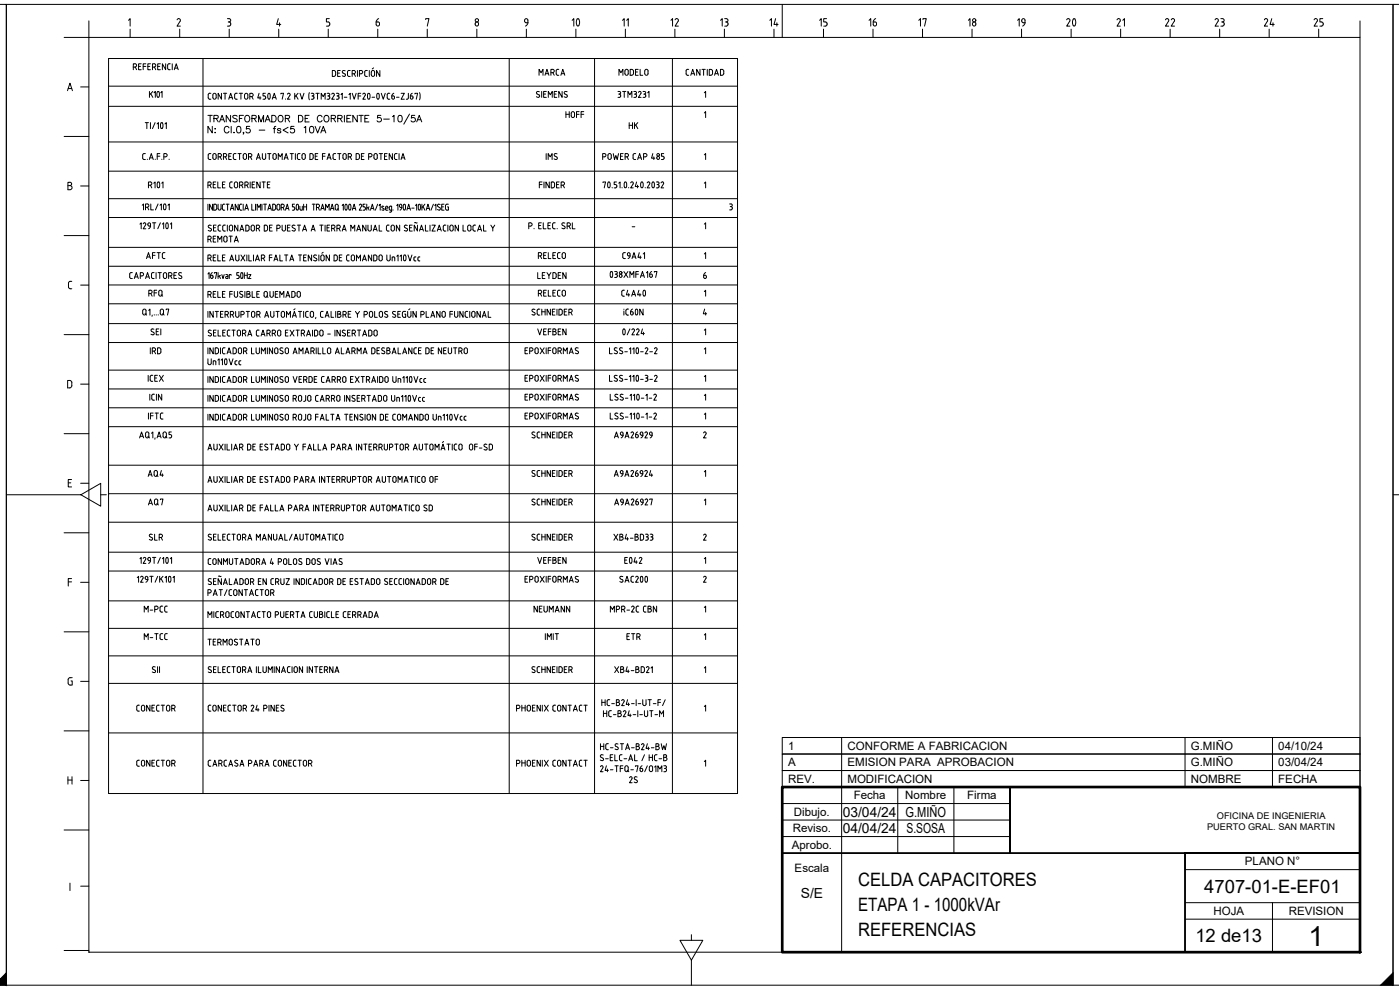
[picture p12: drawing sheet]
<svg xmlns="http://www.w3.org/2000/svg" width="420mm" height="297mm" viewBox="0 0 420 297" stroke-linecap="round" stroke-linejoin="round" font-family="sans-serif">
<defs><g id="words">
<text font-size="8.3" x="392.7" y="283.7">1</text>
<g font-size="7.5">
<text x="168.6" y="9.9">10</text>
<text x="317.5" y="9.9">20</text>
</g>
<g font-size="5.7">
<text x="111.5" y="9.2">6</text>
<text x="154.9" y="9.2">9</text>
<text x="200" y="9.2">12</text>
<text x="214.8" y="9.2">13</text>
<text x="229.7" y="9.2">14</text>
<text x="259.6" y="9.2">16</text>
<text x="289.3" y="9.2">18</text>
<text x="304.1" y="9.2">19</text>
<text x="348.5" y="9.2">22</text>
<text x="363.4" y="9.2">23</text>
<text x="378.2" y="9.2">24</text>
<text x="393" y="9.2">25</text>
</g>
<g font-size="5.5">
<text x="257.5" y="265.9">CELDA CAPACITORES</text>
<text x="361.4" y="267.9">4707-01-E-EF01</text>
<text x="257.5" y="273.3">ETAPA 1 - 1000kVAr</text>
<text x="257.5" y="280.7">REFERENCIAS</text>
<text x="358.8" y="282.7">12 de13</text>
</g>
<g font-size="5.3">
<text x="249.1" y="9.2" transform="rotate(-90 249.1 9.2)">15</text>
<text x="278.7" y="9.2" transform="rotate(-90 278.7 9.2)">17</text>
<text x="338.3" y="9.2" transform="rotate(-90 338.3 9.2)">21</text>
<text x="160.5" y="24">MARCA</text>
</g>
<g font-size="4.9">
<text x="189.4" y="9.2" transform="rotate(-90 189.4 9.2)">11</text>
<text x="187.7" y="39.9">HK</text>
<text x="42.7" y="78.7">AFTC</text>
<text x="160.2" y="78.7">RELECO</text>
<text x="43.4" y="90">RFQ</text>
<text x="160.2" y="84.7">LEYDEN</text>
<text x="160.2" y="90">RELECO</text>
<text x="160.2" y="101.6">VEFBEN</text>
<text x="43.7" y="107.2">IRD</text>
<text x="43.4" y="144.3">AQ4</text>
<text x="43.4" y="152.8">AQ7</text>
<text x="160.2" y="170.4">VEFBEN</text>
<text x="42" y="184.9">M-PCC</text>
<text x="159.1" y="184.9">NEUMANN</text>
<text x="42" y="193">M-TCC</text>
<text x="187" y="193">ETR</text>
</g>
<g font-size="4.2">
<text x="252.9" y="245.1">03/04/24</text>
<text x="271.8" y="245.1">G.MIÑO</text>
<text x="252.9" y="250">04/04/24</text>
<text x="272.1" y="250">S.SOSA</text>
<text x="240.3" y="269.3">S/E</text>
</g>
<g font-size="3.5">
<text x="236.5" y="225">1</text>
<text x="254.3" y="225">CONFORME A FABRICACION</text>
<text x="357.4" y="225">G.MIÑO</text>
<text x="383.6" y="225">04/10/24</text>
<text x="236.5" y="230">A</text>
<text x="254.3" y="230">EMISION PARA APROBACION</text>
<text x="357.4" y="230">G.MIÑO</text>
<text x="383.6" y="230">03/04/24</text>
<text x="236.5" y="234.9">REV.</text>
<text x="254.3" y="234.9">MODIFICACION</text>
<text x="256.2" y="239.9">Fecha</text>
<text x="271.7" y="239.9">Nombre</text>
<text x="290.3" y="239.9">Firma</text>
<text x="357.4" y="234.9">NOMBRE</text>
<text x="383.6" y="234.9">FECHA</text>
<text x="238.3" y="244.7">Dibujo.</text>
<text x="237.9" y="249.7">Reviso.</text>
<text x="237.6" y="254.6">Aprobo.</text>
<text x="238.5" y="261.6">Escala</text>
<text x="373.6" y="259.7">PLANO N°</text>
<text x="364.2" y="274.5">HOJA</text>
<text x="386.8" y="274.5">REVISION</text>
</g>
<g font-size="2.8">
<text x="365.2" y="245.6">OFICINA DE INGENIERIA</text>
<text x="362.3" y="248.9">PUERTO GRAL. SAN MARTIN</text>
</g>
<text font-size="2.6" x="188.4" y="69.1">-</text>
</g></defs>
<!-- layer: TEXTO -->
<g fill="none" stroke="#000" stroke-width=".3">
<path d="M32.6 17.6h188.7v220.5h-188.7zM41.6 19.9h.6M42.4 19.1h-.8v1.8h.8M43 19.9h.8M43.8 19.1h-.8v1.8M44.4 19.9h.6M45.1 19.1h-.7v1.8h.7M46.2 19.1h-.4v1.8M46.3 19.1a.5 .5 0 0 1 .5 .5 .5 .5 0 0 1-.5 .5M47.3 19.9h.6M48.1 19.1h-.8v1.8h.8M49.7 19.1v1.8l-1-1.8v1.8"/>
<path d="M51.1 19.1l-.6 .1-.2 .4 .1 1.1 .7 .2M51.7 19.1v1.8M60.9 17.6v220.5M152.8 17.6v220.5M178.4 17.6v220.5M201.8 17.6v220.5M32.6 25.9h188.7M32.6 31.9h188.7M40 20.1h.5a.49 .49 0 0 0 .5-.5 .49 .49 0 0 0-.5-.5h-.5v1.8M40.6 20.1l.4 .8M43.6 36.8h1M44.1 36.8v1.8"/>
<path d="M44.9 27.4v1.8M45.1 36.8v1.8M45.2 28.1l.7 1.1M45.8 20.1h.4M45.8 27.4l-.9 1.1M46.2 27.8l.4-.4v1.8M46.4 20.1l.3 .8M46.5 36.8l-.7 1.8M47.1 37.2l.4-.4v1.8M47.3 27.5h.1a.97 .97 0 0 1 0 1.7l-.3-.9zM48.2 27.8l.4-.4v1.8M48.3 36.9l-.1 1.2 .3 .5 .4-.9-.2-.8"/>
<path d="M48.4 36.9h.3M49.5 37.2l.4-.4v1.8M52.3 20.9l.6-1.8 .6 1.8M52.5 20.4h.8M62.4 34.6h1.3M63.1 34.6v2M63.3 28h-.6l-.2 .4v1.1l.8 .3M63.7 37.9v2l-1.3-2v2M64.1 28.1a.5 .5 0 0 1 .8 .4v.8a.5 .5 0 0 1-.5 .5 .5 .5 0 0 1-.5-.5v-.8zM64.2 35.5h1.1l.1-.7-1.2-.2v2M64.5 38.7h.2zM64.6 39.7v.2z"/>
<path d="M64.9 35.5l.6 1.1M65.9 36.6l.8-2 .7 2M66.2 35.9h.9M66.5 28v1.8l-1-1.8v1.8M67.1 28h.9M67.5 28v1.8M68.6 29.8l.6-1.8 .6 1.8M68.7 38.4a.73 .73 0 0 0-.8-.5 .73 .73 0 0 0-.6 .8v.4a.73 .73 0 0 0 .6 .8 .73 .73 0 0 0 .8-.5M68.8 29.3h.9M69.2 34.6v2l-1.3-2v2M69.4 37.9v2M70.2 39.7v.2z"/>
<path d="M71.2 34.9l-.5-.3-.9 .3 .2 .5 1 .3 .2 .3v.3l-.5 .3-.9-.3M71.2 28h-.6l-.2 .4 .1 1.1 .7 .3M71.3 38l.4-.1a1.13 1.13 0 0 1 0 2h-.2a1.28 1.28 0 0 1-.2-1.9zM71.8 28h1M71.8 35.5h.8M72.3 28v1.8M73.1 34.6h-1.3v2M73.2 39.8h-.2h.2l-.2 .5M73.8 34.7a.93 .93 0 0 1 1.2 .9 .93 .93 0 0 1-1.2 .9l-.4-.7zM74.4 28.5v.8M74.4 28.5a.5 .5 0 0 0-.5-.5 .5 .5 0 0 0-.5 .5v.8a.51 .51 0 0 0 .5 .5 .51 .51 0 0 0 .5-.5M75 37.9h-1l-.1 .9a.7 .7 0 0 1 1.1 0 .7 .7 0 0 1-.2 1 .7 .7 0 0 1-1-.3"/>
<path d="M75 29h.5a.5 .5 0 0 0 .5-.5 .5 .5 0 0 0-.5-.5h-.5v1.8M75.6 29l.4 .8M75.6 35.5h1.2v-.7l-1.2-.2v2M76.3 35.5l.6 1.1M77.6 36.6v-2l.7 2 .8-2v2M77.7 28l-.4 1.4h1M77.8 39h1.7M78 29v.8M78.9 29.8h.4M79.3 28.8l.4 .4v.4l-.4 .2M79.6 36.6l.7-2 .8 2M79.6 28h-.7v.8h.4"/>
<path d="M79.9 35.9h.9M80.5 28.1l-.2 .8 .2 .8M80.5 28.1l.1-.1a.99 .99 0 0 1 0 1.7h-.1M81.6 34.6h.6a1.05 1.05 0 0 1 .7 1 1.05 1.05 0 0 1-.7 1h-.6zM81.7 29.8l.6-1.8 .6 1.8M81.9 29.3h.8M82 38.6h.7M82.8 37.9l-.4 .1-.1 .3v1.6M83.8 34.7a.93 .93 0 0 1 1.2 .9 .93 .93 0 0 1-1.2 .9l-.4-.7v-.4zM84.3 28.2v-.2h.8l-.4 1.8M84.3 38.8l-.4-.2-.7 .2 1 .5v.5l-.6 .1-.4-.3M85.6 35.5h1.1l.1-.7-1.2-.2v2"/>
<path d="M85.7 29.7v.1M86.3 28.3l.2-.3h.4l.1 .6M86.3 35.5l.6 1.1M86.5 38.2l-1.6 .8 1.6 .9M87 28.6l-.7 1.2h.8M88.2 37.9h-.9l-.1 .9a.7 .7 0 0 1 1.1-.1 .7 .7 0 0 1-.2 1.1 .7 .7 0 0 1-1-.3M88.5 28v1.8M88.8 28.7l.7 1.1M89.5 28l-1 1.1M89.6 34.6h.6a1.05 1.05 0 0 1 .7 1 1.05 1.05 0 0 1-.7 1h-.6zM90 28l.6 1.8 .6-1.8M91.3 38.3l.4-.4v2"/>
<path d="M91.6 35.5h.7M92.8 34.6h-1.2v2h1.2M92.8 27.8l-.1 .8 .1 1.4M93.2 38a.66 .66 0 0 1 .9 .3l.1 .5a.87 .87 0 0 1-.6 1.1h-.1a1.27 1.27 0 0 1-.3-1.9zM93.4 28h.6l.2 .4-.4 .4 .4 .2v.6l-.8 .2M93.6 28.8h.2M94.6 37.9l.7 2 .8-2M94.8 28h1M95.3 28v1.8M96.3 39.9l.7-2 .8 2M96.4 29.8v-1.8l.6 1 .6-1v1.8M96.6 39.2h.9"/>
<path d="M96.6 35.1a.73 .73 0 0 0-.8-.5 .73 .73 0 0 0-.6 .8v.4a.73 .73 0 0 0 .6 .8 .73 .73 0 0 0 .8-.5M97.6 34.7a.93 .93 0 0 1 1.2 .9 .93 .93 0 0 1-1.2 .9l-.4-.7 .1-.7zM98.2 28h.6l.2 .4-.4 .4 .3 .2v.6l-.7 .2M98.4 28.8h.2M99.4 35.5h1.1l.1-.7-1.2-.2v2M99.6 28.3l.4-.3 .4 .4-.9 1.4h.9M100.1 35.5l.6 1.1M100.7 22.4l-.2 .5h-.8v-1.7l1 .2v1M100.9 28h.7l.1 .4-.3 .4 .3 .2v.6l-.8 .2M101.1 28.8h.2M101.3 21.9h.6M101.4 35.5h1.1l.2-.5-.2-.3-1.1-.1v2"/>
<path d="M102 35.5l.7 1.1M102.1 21.2h-.8v1.7h.8M102.3 28.4l.4-.4v1.8M102.7 22.7l.6 .2M103.3 29.2h.8M103.4 34.6v2M103.5 22.2l.2 .4-.4 .3M103.6 21.3a.46 .46 0 0 0-.7-.1 .46 .46 0 0 0 0 .7l.6 .3M104.1 35.5h.8M104.7 28.4l.4-.4v1.8M105.1 21.2h-.6l-.2 .4 .1 1.1 .7 .2M105.3 34.6h-1.2v2h1.2"/>
<path d="M105.7 22.1h.5a.49 .49 0 0 0 .5-.5 .49 .49 0 0 0-.5-.4h-.5v1.7M105.7 28l.6 1.8 .6-1.8M106.3 22.1l.4 .8M107.2 34.6v2l-1.3-2v2M107.3 21.2v1.7M107.5 28.8h.8M107.7 34.6h1.3M107.9 22.1h.5a.49 .49 0 0 0 .5-.5 .49 .49 0 0 0-.5-.4h-.5v1.7M108.3 28h-.8v1.8M108.4 34.6v2M108.9 28.3l.4-.3 .4 .4-.8 1.4h.8M109.5 35.5h.7"/>
<path d="M110.2 21.2h-.5l-.2 .4v1.1l.7 .2M110.5 28.1l.1-.1a.97 .97 0 0 1 0 1.7l-.3-.8zM110.7 34.6h-1.2v2h1.2M110.8 21.2v1.7M111.7 29.2h.7M112.1 20.4l-.4 .3M112.4 21.6v.8M112.4 21.6a.5 .5 0 0 0-.5-.5 .5 .5 0 0 0-.5 .5v.8a.51 .51 0 0 0 .5 .5 .51 .51 0 0 0 .5-.5M113.2 28.1l.1-.1a.97 .97 0 0 1 0 1.7l-.3-.8zM114 21.2v1.7l-1-1.7v1.7M114.3 34.6h-1v.9a.7 .7 0 0 1 1 0 .7 .7 0 0 1-.1 1 .7 .7 0 0 1-1-.3M114.4 28l.6 1.8 .6-1.8"/>
<path d="M115.1 35.7h1.7M117 28h-.6l-.2 .4 .1 1.1 .7 .3M117.6 28.8h.4a.43 .43 0 0 1 .4 .6 .43 .43 0 0 1-.8 0zM117.8 35l.5-.4v2M118.2 28l-.6 .8M119 29.2h.8M119.7 34.7l.4-.1a1.13 1.13 0 0 1 0 2h-.1a1.28 1.28 0 0 1-.3-1.9zM120.4 28h.9l-.9 1.8h.9M122.6 28l-.1 1.6-.6 .2M122.9 34.2l-1.7 3.1M123.6 28.8a.43 .43 0 0 1 .3 .6 .43 .43 0 0 1-.8 0v-.6h.4M123.7 28l-.6 .8"/>
<path d="M124.5 34.6h-1l-.1 .9a.7 .7 0 0 1 1.1-.1 .7 .7 0 0 1-.1 1.1 .7 .7 0 0 1-1-.3M124.5 28.2v-.2h.8l-.4 1.8M125.1 36.6l.7-2 .8 2M125.3 35.9h1M125.9 27.8l.2 .8-.2 1.4M161 29l.6 .2M161.2 28.2l.6 .3M161.8 28.5l.2 .4-.4 .3M161.9 27.5a.46 .46 0 0 0-.7 0 .46 .46 0 0 0 0 .7M162.6 27.4v1.8M163.2 28.2h.5M164 27.4h-.8v1.8h.8"/>
<path d="M164.5 29.2v-1.8l.6 1 .6-1v1.8M166.3 28.2h.6M167.1 27.4h-.8v1.8h.8M168.7 27.4v1.8l-1-1.8v1.8M169.3 29l.6 .2M169.5 28.2l.6 .3M169.8 33.5v1.8M169.8 34.3h1M170.1 28.5l.2 .4-.4 .3M170.2 27.5a.47 .47 0 0 0-.7 0 .47 .47 0 0 0 0 .7M170.8 33.5v1.8M171.4 34.8v-.8a.5 .5 0 0 1 .5-.5 .5 .5 0 0 1 .5 .5v.8"/>
<path d="M171.4 34.8a.5 .5 0 0 0 .5 .5 .5 .5 0 0 0 .5-.5M173 34.3h.8M173.8 33.5h-.8v1.8M174.4 34.3h.8M175.2 33.5h-.8v1.8M185.5 27.4l.7 .2v.4l-.3 .2M185.7 28.2h.2M185.8 22.6v-1.8l.6 1 .5-1v1.8M185.9 28.2l.4 .4M186.3 28.6l-.2 .6h-.6M186.9 27.4h.9M187.3 27.4v1.8"/>
<path d="M187.5 22.1l.1-.8a.5 .5 0 0 1 .5-.5 .5 .5 0 0 1 .5 .5l-.1 .8M187.6 22.1a.5 .5 0 0 0 .5 .5 .5 .5 0 0 0 .5-.5M188.4 29.2v-1.8l.6 1 .6-1v1.8M189.1 20.8l.9 .3 .1 .9-.2 .5-.8 .1zM190.2 27.4l.8 .2v.4l-.4 .2M190.4 28.2h.2M190.6 28.2l.4 .4M190.7 21.6h.6M191 28.6l-.2 .6h-.6M191.5 20.8h-.8v1.8h.8M192 27.4l.4 .4-.8 1.4h.8M192 27.4l-.4 .3"/>
<path d="M192.1 20.8v1.8h.8M193 27.4l.7 .2v.4l-.3 .2M193.2 28.2h.2M193.4 28.2l.4 .4M193.5 22.1v-.8a.5 .5 0 0 1 .5-.5 .5 .5 0 0 1 .5 .5v.8M193.5 22.1a.5 .5 0 0 0 .5 .5 .5 .5 0 0 0 .5-.5M193.8 28.6l-.2 .6h-.6M194.4 27.8l.4-.4v1.8M206.7 20.8l-.6 .1-.2 .4 .1 1.1 .7 .2M207.3 22.6l.6-1.8 .6 1.8M207.5 22.1h.8M210.1 20.8v1.8l-1-1.8v1.8"/>
<path d="M210.7 20.8h1M211.2 20.8v1.8M211.4 27.8l.4-.4v1.8M211.4 33.9l.4-.4v1.8M212.3 20.8v1.8M212.9 20.8l.9 .3v.9l-.2 .5-.7 .1zM214.4 22.6l.6-1.8 .6 1.8M214.6 22.1h.9M216.2 20.8l.9 .3 .1 .9-.3 .5-.7 .1zM32.6 42.6h188.7M32.6 51.4h188.7M32.6 59.6h188.7"/>
<path d="M43.6 46.1h-.6l-.2 .4 .1 1.1 .7 .3M44.2 47.8v.1M44.8 47.9l.6-1.8 .6 1.8M45 47.4h.8M45.1 54.6h-.5v1.8M45.1 54.6a.5 .5 0 0 1 .5 .5 .5 .5 0 0 1-.5 .5h-.5M45.1 55.6l.5 .8M46.1 55l.4-.4v1.8M46.6 47.8v.1M47.2 46.9h.8M47.7 54.7v-.1a.97 .97 0 0 0 0 1.7M47.8 54.7l.2 .8-.2 .8"/>
<path d="M48 46.1h-.8v1.8M48.5 55l.4-.4v1.8M48.6 47.8v.1M49.2 47.1h.5a.49 .49 0 0 0 .5-.5 .49 .49 0 0 0-.5-.5h-.5v1.8M50.8 47.8v.1M62.9 54.6h-.5v1.8M62.9 54.6a.5 .5 0 0 1 .5 .5 .5 .5 0 0 1-.5 .5h-.5M63 55.6l.4 .8M63.3 46.1h-.6l-.2 .4v1.1l.8 .3M64 55.4h.6M64.1 46.1a.5 .5 0 0 1 .8 .5v.7a.5 .5 0 0 1-.5 .5 .5 .5 0 0 1-.5-.4v-.8zM64.8 54.6h-.8v1.8h.8"/>
<path d="M65.4 54.6v1.8h.8M65.5 47.1h.5a.49 .49 0 0 0 .5-.5 .49 .49 0 0 0-.5-.5h-.5v1.8M66.1 47.1l.4 .8M66.8 55.4h.6M67.1 47.1h.5a.49 .49 0 0 0 .5-.5 .49 .49 0 0 0-.6-.5h-.4v1.8M67.5 54.6h-.7v1.8h.7M67.6 47.1l.4 .8M68.6 46.9h.6M68.9 55l.1 1.1 .7 .3M69.4 54.6h.3M69.4 54.6l-.5 .4M69.4 46.1h-.8v1.8h.8"/>
<path d="M70.8 46.1h-.6l-.2 .4 .1 1.1 .7 .3M71.3 55.1v.8M71.3 55.1a.5 .5 0 0 0-.5-.5 .5 .5 0 0 0-.5 .5v.8a.51 .51 0 0 0 .5 .5 .51 .51 0 0 0 .5-.5M71.4 46.1h1M71.9 46.1v1.8M72.4 54.6h-.5v1.8M72.4 54.6a.5 .5 0 0 1 .5 .5 .5 .5 0 0 1-.5 .5h-.5M72.5 55.6l.4 .8M73.3 46.1a.5 .5 0 0 1 .7 .5v.7a.51 .51 0 0 1-.5 .5 .51 .51 0 0 1-.5-.4zM74 54.6h-.5v1.8M74 54.6a.5 .5 0 0 1 .5 .5 .5 .5 0 0 1-.5 .5h-.5M74.1 55.6l.4 .8"/>
<path d="M74.6 47.1h.5a.49 .49 0 0 0 .5-.5 .49 .49 0 0 0-.5-.5h-.5v1.8M75.1 54.6v1.8M75.2 47.1l.4 .8M75.7 55.4h.6M76.5 54.6h-.8v1.8h.8M77 47.9l.6-1.8 .5 1.8M77.1 47.4h.9M78.1 54.6v1.8l-1-1.8v1.8M78.7 54.6h.9M78.7 46.1v1.2a.5 .5 0 0 0 .5 .5 .5 .5 0 0 0 .5-.5v-1.2M79.1 54.6v1.8M80.2 55.4h.6"/>
<path d="M80.3 46.1h1M80.8 46.1v1.8M81 54.6h-.8v1.8h.8M82.2 46.1a.5 .5 0 0 1 .7 .5v.7a.5 .5 0 0 1-.5 .5 .5 .5 0 0 1-.5-.4v-.8zM83.5 47.9v-1.8l.6 1 .6-1v1.8M85.3 47.9l.6-1.8 .6 1.8M85.4 47.4h.9M87.1 46.1h1M87.6 46.1v1.8M88.6 46.1v1.8M90 46.1h-.5l-.3 .4 .1 1.1 .7 .3M90.9 46.1a.5 .5 0 0 1 .7 .5v.7a.5 .5 0 0 1-.5 .5 .5 .5 0 0 1-.5-.4v-.8z"/>
<path d="M94 47.3l-.3 .5-.7 .1v-1.8l.9 .2 .1 1M94.6 46.9h.6M95.4 46.1h-.8v1.8h.8M96.8 46.9h.8M97.6 46.1h-.8v1.8M98.1 47.9l.7-1.8 .6 1.8M98.3 47.4h.9M100.7 46.1h-.5l-.3 .4 .1 1.1 .7 .3M101.3 46.1h1M101.8 46.1v1.8M103 46.3a.5 .5 0 0 1 .6-.2 .5 .5 0 0 1 .3 .5v.7a.51 .51 0 0 1-.5 .5 .51 .51 0 0 1-.5-.4zM104.5 47.1h.5a.49 .49 0 0 0 .5-.5 .49 .49 0 0 0-.5-.5h-.5v1.8"/>
<path d="M105.1 47.1l.4 .8M107.9 47.3l-.3 .5-.7 .1v-1.8l.9 .2 .1 1M108.5 46.9h.6M109.3 46.1h-.8v1.8h.8M110.6 47.1h.5M111.1 46.1h-.5v1.8M111.2 46.1a.5 .5 0 0 1 .5 .5 .5 .5 0 0 1-.5 .5M112.3 46.3a.5 .5 0 0 1 .6-.2 .5 .5 0 0 1 .3 .5v.7a.51 .51 0 0 1-.5 .5 .51 .51 0 0 1-.5-.4zM113.8 46.1h1M114.3 46.1v1.8M115.4 46.9h.6M116.2 46.1h-.8v1.8h.8"/>
<path d="M117.8 46.1v1.8l-1-1.8v1.8M119.2 46.1h-.6l-.2 .4v1.1l.8 .3M119.8 46.1v1.8M120.4 47.9l.5-1.8 .6 1.8M120.5 47.4h.9M161.9 55.4h.8M162.7 54.6h-.8v1.8M163.3 54.6v1.8M163.9 46.1v1.8M164.5 47.9v-1.8l.6 1 .6-1v1.8M164.8 54.6v1.8l-.9-1.8v1.8M165.9 54.6l.5 .2v1l-.2 .5-.8 .1v-1.8h.5"/>
<path d="M167 55.4h.6M167.2 46.2a.46 .46 0 0 0-.7-.1 .46 .46 0 0 0 0 .7l.6 .3a.5 .5 0 0 1-.1 .8 .5 .5 0 0 1-.7-.2M167.8 54.6h-.8v1.8h.8M168.9 54.6h-.5v1.8M168.9 54.6a.5 .5 0 0 1 .5 .5 .5 .5 0 0 1-.5 .5h-.5M169 55.6l.4 .8M180.9 47.1h.5a.49 .49 0 0 0 .5-.5 .49 .49 0 0 0-.5-.5h-.5v1.8M181 54.8v-.2h.7l-.4 1.8M182.5 54.7l.1-.1a.97 .97 0 0 1 0 1.7l-.3-.8zM182.7 46.1a.5 .5 0 0 1 .8 .5v.7a.5 .5 0 0 1-.5 .5 .5 .5 0 0 1-.5-.4v-.8zM183.7 56.3v.1M184 46.1l.4 1.8 .4-1.2 .4 1.2 .4-1.8"/>
<path d="M185 54.6h-.7v.8h.6l.2 .6-.2 .3-.6 .1M185.7 55l.4-.4v1.8M186.2 46.9h.6M186.7 56.3v.1M187 46.1h-.8v1.8h.8M187.5 54.7l.1-.1a.97 .97 0 0 1 0 1.7l-.3-.8zM187.6 47.1h.5a.49 .49 0 0 0 .5-.5 .49 .49 0 0 0-.5-.5h-.5v1.8M188.2 47.1l.4 .8M188.7 56.3v.1M189.3 54.9l.2-.3h.4l.1 .6M190 55.2l-.7 1.2h.8M190.8 46.1h-.6l-.2 .4 .1 1.1 .7 .3"/>
<path d="M191.1 54.6l-.5 1.4h1M191.3 55.6v.8M191.4 47.9l.6-1.8 .6 1.8M191.5 47.4h.9M192.8 54.7v-.1a.97 .97 0 0 0 0 1.7M192.9 54.7l.2 .8-.2 .8M193.1 47.1h.6a.49 .49 0 0 0 .5-.5 .49 .49 0 0 0-.5-.5h-.6v1.8M193.6 56.3v.1M194.2 54.9l.2-.3h.4l.2 .6M195 55.2l-.8 1.2h.8M195.8 54.7l.1-.1a.97 .97 0 0 1 0 1.7l-.3-.8zM195.9 46.1l-.4 1.4h1"/>
<path d="M196.2 47.1v.8M197 54.6h.4M197.1 47.5a.43 .43 0 0 1 .4-.6 .43 .43 0 0 1 .4 .6M197.1 47.5l.4 .3 .4-.3M197.2 55.4h.2M197.4 54.6l.4 .4-.4 .4M197.4 55.4l.3 .2v.6l-.7 .2M198.8 54.6l.3 .2v.4M198.8 54.6l-.4 .3M199.1 55.2l-.7 1.2h.8M199.2 46.1h-.7v.8h.6l.2 .6M199.3 47.5l-.2 .3-.6 .1"/>
<path d="M211.4 46.5l.4-.4v1.8M211.4 55l.4-.4v1.8M32.6 65.3h188.7M32.6 74.2h188.7M32.6 79.9h188.7M42 67.3l.4-.4v1.8M42.7 61.6l.4-.4v1.8M43 67.2l.4-.3 .4 .4-.8 1.4h.8M44.2 61.2h-.5v1.8M44.2 61.2a.5 .5 0 0 1 .5 .5 .5 .5 0 0 1-.5 .5h-.5M44.3 62.2l.4 .8M44.4 67.3v.1"/>
<path d="M44.4 67.2l.2-.3h.4l.2 .9M44.4 67.4l.2 .4h.6M45.2 67.8l-.2 .5-.4 .3M45.3 61.2v1.8h.8M45.8 66.9h1M46.2 66.9v1.7M47.4 61.2l-.7 1.8M48 61.6l.4-.4v1.8M48.1 66.9l-.8 1.7M48.7 67.3l.4-.4v1.7M49.6 61.3l-.1-.1a.97 .97 0 0 0 0 1.7h.1M49.6 61.3l.2 .8-.2 .8"/>
<path d="M49.9 66.9l-.2 .8 .2 .8M49.9 66.9h.1a.99 .99 0 0 1 0 1.7l-.1-.1M50.4 61.6l.4-.4v1.8M51.1 67.3l.4-.4v1.7M62.4 61.3v1.8M62.4 71.8h.5M62.9 76.5h-.5v1.8M62.9 71.8a.49 .49 0 0 0 .5-.5 .49 .49 0 0 0-.5-.4h-.5v1.7M62.9 76.5a.5 .5 0 0 1 .5 .5 .5 .5 0 0 1-.5 .5h-.5M63 71.8l.4 .8M63 77.5l.4 .8M63.4 67.6a.47 .47 0 0 0-.7 0 .47 .47 0 0 0 0 .7l.5 .3a.44 .44 0 0 1 .1 .6 .44 .44 0 0 1-.6 0l-.2-.1"/>
<path d="M63.8 61.3v1.8l-.9-1.8v1.8M64 71.6h.6M64 77.3h.6M64.1 68.3h.6M64.6 61.3h-.4v1.8h.4M64.6 61.3l.4 .2 .1 1-.5 .5M64.8 70.9h-.8v1.7h.8M64.8 76.5h-.8v1.8h.8M64.9 67.5h-.8v1.8h.8M65.4 72.6v-1.7l.6 .9 .6-.9v1.7M65.4 76.5v1.8h.8M65.4 61.3v1.2a.46 .46 0 0 0 .5 .5 .46 .46 0 0 0 .5-.5l-.1-1.2"/>
<path d="M66.3 67.5l-.6 .1-.3 .4 .1 1.1 .8 .2M66.8 62.6l.2 .4 .4 .1M66.8 77.3h.6M67.2 72.1v-.8a.5 .5 0 0 1 .5-.5 .5 .5 0 0 1 .5 .5l-.1 .8M67.2 72.1a.5 .5 0 0 0 .5 .5 .5 .5 0 0 0 .5-.5M67.4 61.3l-.6 .2-.1 1.1M67.5 76.5h-.7v1.8h.7M67.6 67.5l-.5 .1-.3 .4 .1 1.1 .7 .2M67.9 61.3h.8M68.2 67.5v1.8M68.3 61.3v1.8M68.7 70.9h1"/>
<path d="M68.8 68.8a.5 .5 0 0 0 .5 .5 .5 .5 0 0 0 .5-.5M68.9 78.3l.6-1.8 .6 1.8M69.1 77.8h.9M69.1 63.1l.6-1.8 .5 1.8M69.2 70.9v1.7M69.3 62.6h.8M69.8 68v.8M69.8 68a.5 .5 0 0 0-.5-.5 .5 .5 0 0 0-.5 .5v.8M70.3 72.6l.6-1.7 .6 1.7M70.5 72.1h.8M70.7 76.5v1.3a.5 .5 0 0 0 .5 .5 .5 .5 0 0 0 .5-.5v-1.3M71.4 67.5v1.8l-1-1.8v1.8"/>
<path d="M71.5 61.3v1.8l-.9-1.8v1.8M71.9 62.6l.2 .4 .5 .1M72 69.3l.6-1.8 .6 1.8M72.2 68.8h.8M72.3 76.5l1.2 1.8M72.6 61.3l-.7 .2v1.1M73 61.3v1.8M73.5 63.1l.5-1.8 .5 1.8M73.5 76.5l-1.2 1.8M73.6 62.6h.8M73.8 67.5l.9 .3 .1 1-.3 .4-.7 .1zM74.1 76.5v1.8"/>
<path d="M74.7 76.5v1.8h.8M75.4 68v.8M75.4 68a.5 .5 0 0 1 .5-.5 .5 .5 0 0 1 .5 .5l-.1 .8M75.4 68.8a.5 .5 0 0 0 .5 .5 .5 .5 0 0 0 .5-.5M75.6 61.3v1.8h.7M76.1 76.5v1.8M76.7 78.3l.6-1.8 .6 1.8M76.7 61.3v1.8M76.8 77.8h.9M76.9 68.5h.5M77.2 63.1v-1.8l.5 1 .5-1v1.8M77.4 68.5a.49 .49 0 0 0 .5-.5 .49 .49 0 0 0-.5-.5h-.5v1.8"/>
<path d="M77.5 68.5l.4 .8M78.6 61.3v1.8M79 76.5h-.6v1.8M79 76.5a.5 .5 0 0 1 .5 .5 .5 .5 0 0 1-.5 .5h-.6M79 77.5l.4 .8M79.1 61.3h.9M79.3 67.5l.9 .3 .1 1-.3 .4-.7 .1zM79.5 61.3v1.8M80.4 63.1l.5-1.8 .5 1.8M80.5 62.6h.8M80.8 77.3h.8M80.9 68.3h.6"/>
<path d="M81.6 76.5h-.8v1.8M81.7 67.5h-.8v1.8h.8M82.2 78.3l.6-1.8 .6 1.8M82.2 63l.5-.2v-1l-.2-.5h-.7v1.8h.4M82.4 77.8h.8M83.1 68.5h.5M83.6 68.5a.49 .49 0 0 0 .5-.5 .49 .49 0 0 0-.5-.5h-.5v1.8M84 76.5v1.8h.8M84 61.8v.8M84 61.8a.46 .46 0 0 0-.4-.5 .46 .46 0 0 0-.5 .5v.8a.46 .46 0 0 0 .5 .4 .46 .46 0 0 0 .4-.5M84.4 62.3h.4a.5 .5 0 0 0 .5-.5 .5 .5 0 0 0-.5-.5h-.4v1.8M84.7 67.5v1.3"/>
<path d="M84.7 68.8a.5 .5 0 0 0 .5 .5 .5 .5 0 0 0 .5-.5M84.9 62.3l.4 .8M85.4 76.5h1M85.7 67.5v1.3M85.7 63.1l.5-1.8 .5 1.8M85.8 62.6h.8M85.9 76.5v1.8M86.3 68.3h.5M87 78.3l.6-1.8 .6 1.8M87.1 67.5h-.8v1.8h.8M87.1 77.8h.9M87.8 63.1h.3"/>
<path d="M88 67.5l-.3 .5 .7 .6M88.1 67.5l.4 .1M88.1 62.1l.4 .4M88.4 61.3h-.6v.8h.3M88.4 68.6a.49 .49 0 0 1 0 .7 .49 .49 0 0 1-.7-.2M88.5 62.5l-.1 .3-.3 .2M89.1 61.4v-.1a1.03 1.03 0 0 1 0 1.7l-.2-.8zM89.2 67.5h1M89.6 76.5h.9M89.7 67.5v1.8M90 61.9l.1 1 .2 .1M90 76.5v1.8"/>
<path d="M90.7 61.9v1.2h-.4M90.8 69.3l.6-1.8 .6 1.8M91 68.8h.8M91.1 61.3v1.8M91.1 62.1h.9M91.1 77.3h.6M91.9 76.5h-.8v1.8h.8M92 61.3v1.8M93.4 69.3l.6-1.8 .6 1.8M93.5 76.5v1.8l-1-1.8v1.8M93.6 68.8h.8M93.7 61.3h.9"/>
<path d="M94.1 61.3v1.8M94.9 77.5a.49 .49 0 0 1 0 .8 .49 .49 0 0 1-.8-.2M95 62.3h.4a.5 .5 0 0 0 .5-.5 .5 .5 0 0 0-.5-.5h-.4v1.8M95 76.6a.46 .46 0 0 0-.7 0 .46 .46 0 0 0 0 .6l.6 .3M95.5 62.3l.4 .8M95.7 76.5v1.8M96 67.5h1M96.3 63.1l.5-1.8 .5 1.8M96.4 76.7a.5 .5 0 0 1 .5-.2 .5 .5 0 0 1 .4 .5v.8a.5 .5 0 0 1-.5 .5 .5 .5 0 0 1-.5-.5zM96.4 62.6h.8M96.5 67.5v1.8M97 75.7l-.4 .3"/>
<path d="M97.6 67.5v1.8M97.7 63.1v-1.8l.6 1 .5-1v1.8M98.1 68.3h.6M98.9 76.5v1.8l-1-1.8v1.8M98.9 67.5h-.8v1.8h.8M99.2 63.1l.5-1.8 .5 1.8M99.3 62.6h.8M99.5 68.5h.5M100 68.5a.49 .49 0 0 0 .5-.5 .49 .49 0 0 0-.5-.5h-.5v1.8M100.1 68.5l.4 .8M100.2 76.5l1 .3v.9l-.2 .5-.8 .1zM100.8 61.3a.46 .46 0 0 1 .7 .5v.7a.46 .46 0 0 1-.4 .5 .46 .46 0 0 1-.5-.4z"/>
<path d="M101.1 68.5h.5M101.2 62.7l.5 .4M101.6 67.5h-.5v1.8M101.6 67.5a.5 .5 0 0 1 .5 .5 .5 .5 0 0 1-.5 .5M101.7 68.5l.4 .8M101.8 77.3h.6M102.6 76.5h-.8v1.8h.8M102.7 61.7l.3-.4v1.8M102.7 69.3l.6-1.8 .6 1.8M102.9 68.8h.8M103.7 61.4l.1-.1a1.03 1.03 0 0 1 0 1.7l-.3-.8zM104 76.9l.1 1.2 .7 .2"/>
<path d="M104.5 76.5h.3M104.5 76.5l-.5 .4M104.8 61.4l.1-.1a1.03 1.03 0 0 1 0 1.7l-.3-.8zM105.3 69.3v-1.8l.6 1 .6-1v1.8M105.5 76.7a.5 .5 0 0 1 .5-.2 .5 .5 0 0 1 .4 .5v.8a.5 .5 0 0 1-.5 .5 .5 .5 0 0 1-.5-.5zM105.7 63.1l.6-1.8 .5 1.8M105.9 62.6h.8M107 78.3v-1.8l.6 1 .6-1v1.8M107.1 69.3l.6-1.8 .5 1.8M107.2 68.8h.9M107.8 61.6l.4-.3 .3 .4-.7 1.4h.7M108.8 78.3l.6-1.8 .6 1.8"/>
<path d="M108.9 63.1h.4M108.9 77.8h.9M109.6 61.3h-.7v.8h.6l.2 .4M109.7 62.5l-.1 .3-.3 .2M109.8 67.5v1.8l-1-1.8v1.8M110.1 61.3v1.8M110.4 62.3l.4 .8M110.4 67.5v1.3M110.4 68.8a.5 .5 0 0 0 .5 .5 .5 .5 0 0 0 .5-.5M110.8 62.1l-.7 .4M111.2 63.1l.5-1.8 .6 1.8M111.4 62.6h.7"/>
<path d="M111.4 67.5v1.3M111.5 76.5v1.8l-.9-1.8v1.8M112 69.3l.6-1.8 .6 1.8M112.1 76.5l1 .3v.9l-.2 .5-.8 .1zM112.2 68.8h.8M113.3 61.3l-.7 1.8M113.8 61.7l.3-.4v1.8M113.8 67.5v1.8h.8M113.8 76.7a.5 .5 0 0 1 .6-.2 .5 .5 0 0 1 .3 .5v.8a.5 .5 0 0 1-.5 .5 .5 .5 0 0 1-.5-.5zM114.7 62.3l.6 .6-.2 .1h-.5M115.2 62l-.5-.1v.4M115.7 62.8l.3 .3"/>
<path d="M115.7 62.4h.7v-.3l-.5-.2-.2 .9M116 63.1h.4M116.1 76.5v1.3a.5 .5 0 0 0 .5 .5 .5 .5 0 0 0 .5-.5v-1.3M116.8 67.5l-.6 .1-.2 .4 .1 1.1 .7 .2M117.1 63.1h.4M117.1 63l-.3-.3 .1-.7 .6-.1v1.4M117.4 68.8v-.8a.5 .5 0 0 1 .5-.5 .5 .5 0 0 1 .5 .5v.8M117.4 68.8a.5 .5 0 0 0 .5 .5 .5 .5 0 0 0 .5-.5M117.5 63.3l-.1 .3-.5 .1M117.9 63v.1M118.1 77.1h-.4v1.2M118.1 77.1l.3 .1 .1 1.1"/>
<path d="M119.1 61.7l.3-.4v1.8M119.1 76.9l.4-.4v1.8M120 67.5v1.8l-1-1.8v1.8M120.1 76.9l.4-.4v1.8M120.2 62.3h.4M120.2 62.2a.43 .43 0 0 1-.3-.5 .43 .43 0 0 1 .6-.2v1l-.4 .6M121.2 61.3h.1a1.03 1.03 0 0 1 0 1.7l-.3-.9zM121.3 76.6l.1-.1a.97 .97 0 0 1 0 1.7l-.3-.8zM121.7 67.5l.5 .1M121.7 67.5l-.3 .5 .7 .6M122.1 68.6a.49 .49 0 0 1 0 .7 .49 .49 0 0 1-.8-.2M122.1 63.1l.6-1.8 .5 1.8"/>
<path d="M122.3 62.6h.7M122.4 76.5l.6 1.8 .6-1.8M122.9 68.3h.6M123.6 62.4h.7M123.7 67.5h-.8v1.8h.8M124.4 66.8h.4M124.6 77.1h.2M124.6 77.1l-.3 .1-.1 .7 .2 .3 .4 .1M124.7 61.7l.4-.4v1.8M124.8 66.8h.4M125.3 67.5v1.8l-1-1.8v1.8M125.7 61.3h.1a1.05 1.05 0 0 1 0 1.7l-.3-.9z"/>
<path d="M125.8 77.1h.2M125.8 77.1l-.3 .1-.1 .7 .2 .3 .4 .1M125.9 69.3l.6-1.8 .6 1.8M126.1 68.8h.8M126.6 61.3v1.8M127 61.9l.5 1.2M127.5 61.3l-.9 1.1M127.7 67.5v1.8h.8M127.9 63.1l.5-1.8 .6 1.8M128.1 62.6h.7M129.1 67.5v1.8M129.6 67.5h1l-1 1.8h1"/>
<path d="M130.1 61.3l-.8 1.8M130.5 61.7l.3-.4v1.8M131.2 69.3l.6-1.8 .6 1.8M131.4 68.8h.8M131.5 62l.5 .3a.45 .45 0 0 1 0 .7 .45 .45 0 0 1-.7-.2M131.6 61.3l.5 .1M131.6 61.3l-.3 .3 .2 .4M132.6 62.1h.5M133.3 61.3h-.7v1.8h.7M133.8 67.5l-.5 .1-.3 .4 .1 1.1 .7 .2M134.3 62.1h.3v1h-.5M134.4 67.5v1.8"/>
<path d="M134.6 61.3l-.8 .2v1.3l.3 .2M135 68v.8M135 68a.5 .5 0 0 1 .5-.5 .5 .5 0 0 1 .5 .5v.8M135 68.8a.5 .5 0 0 0 .5 .5 .5 .5 0 0 0 .5-.5M137.6 67.5v1.8l-1-1.8v1.8M139 67.5v1.8h.8M140.4 68.8v-.8a.5 .5 0 0 1 .5-.5 .5 .5 0 0 1 .5 .5v.8M140.4 68.8a.5 .5 0 0 0 .5 .5 .5 .5 0 0 0 .5-.5M142.7 67.5l-.5 .1-.3 .4 .1 1.1 .7 .2M143.3 69.3l.6-1.8 .6 1.8M143.5 68.8h.8M145.1 67.5v1.8h.8"/>
<path d="M147.3 67.5l.6 .9 .6-.9M147.9 68.4v.9M158.7 67.8h.5a.5 .5 0 0 0 .5-.5 .5 .5 0 0 0-.5-.4h-.5v1.8M160.3 68.5v.2M161.7 67.7h.6M162.5 66.9h-.8v1.8h.8M163 66.9v1.8h.9M164.4 67.7h.6M165.2 66.9h-.8v1.8h.8M166.6 66.9h-.5l-.3 .4 .1 1.1 .7 .3M167.2 68.5v.2M169.4 67.9a.49 .49 0 0 1 0 .8 .49 .49 0 0 1-.8-.3"/>
<path d="M169.5 67a.47 .47 0 0 0-.7-.1 .47 .47 0 0 0 0 .7l.6 .3M170.2 67.8h.5a.5 .5 0 0 0 .5-.5 .5 .5 0 0 0-.5-.4h-.5v1.8M170.8 67.8l.4 .9M171.8 66.9v1.8h.8M187.7 75.8h-.6l-.2 .4 .1 1.2 .7 .2M188.7 76.8h.4M188.7 76.8a.45 .45 0 0 1-.5-.4 .45 .45 0 0 1 .4-.5 .45 .45 0 0 1 .5 .3v.8l-.6 .6M189.7 77.6l.6-1.8 .6 1.8M189.8 77.1h.9M191.9 75.8l-.4 1.4h.9M192.2 76.8v.8M193 76.2l.4-.4v1.8"/>
<path d="M211.4 67.3l.4-.4v1.8M211.4 76.2l.4-.4v1.8M219 61.2h.4M219.2 62h.2M219.4 61.2l.4 .4-.4 .4M219.4 62l.3 .2v.6l-.7 .2M32.6 85.5h188.7M32.6 91.2h188.7M32.6 97.1h188.7M39.7 81.8h-.5l-.3 .4 .1 1.1 .7 .3M40.3 83.6l.6-1.8 .6 1.8M40.5 83.1h.8"/>
<path d="M42.1 82.8h.5a.5 .5 0 0 0 .5-.5 .5 .5 0 0 0-.5-.5h-.5v1.8M43.1 92.8a.5 .5 0 0 1 .7 .4v.8a.51 .51 0 0 1-.5 .5 .51 .51 0 0 1-.5-.5zM43.5 94.1l.5 .4M43.7 83.6l.6-1.8 .6 1.8M43.9 83.1h.8M44.6 93.1l.4-.4v1.8M45.7 94.5l-.1 .4M46.2 98.8a.46 .46 0 0 0-.7-.1 .46 .46 0 0 0 0 .7l.6 .3a.49 .49 0 0 1-.1 .8 .49 .49 0 0 1-.7-.2M46.2 81.8h-.5l-.2 .4v1.1l.7 .3M46.3 94.4v.1M46.8 81.8v1.8M46.9 94.4v.1"/>
<path d="M46.9 99.5h.6M47.4 81.8h1M47.5 94.4v.1M47.7 98.7h-.8v1.8h.8M47.9 81.8v1.8M48.3 98.7v1.8M48.3 92.8a.5 .5 0 0 1 .8 .4v.8a.5 .5 0 0 1-.5 .5 .5 .5 0 0 1-.5-.5v-.8zM48.8 94.1l.5 .4M49 82.3v.8M49 82.3a.5 .5 0 0 1 .5-.5 .5 .5 0 0 1 .5 .5v.8a.49 .49 0 0 1-.5 .5 .49 .49 0 0 1-.5-.5M49.9 92.9v-.2h.8l-.4 1.8M50.6 82.8h.5a.5 .5 0 0 0 .5-.5 .5 .5 0 0 0-.5-.5h-.5v1.8"/>
<path d="M51.2 82.8l.4 .8M52.2 82.6h.6M53 81.8h-.8v1.8h.8M54.4 82.8a.49 .49 0 0 1-.1 .8 .49 .49 0 0 1-.7-.2M54.5 81.9a.46 .46 0 0 0-.7 0 .46 .46 0 0 0 0 .6l.6 .3M62.4 82.2l.4-.4v1.8M62.4 93.4v1.8M62.9 87.4h-.5v1.8M62.9 87.4a.5 .5 0 0 1 .5 .5 .5 .5 0 0 1-.5 .5h-.5M63 88.4l.4 .8M63.2 82.6h.4a.44 .44 0 0 1 .3 .6 .44 .44 0 0 1-.6 .2l-.1-.2M63.2 82.6v.6"/>
<path d="M63.4 99.1a.47 .47 0 0 0-.7 0 .47 .47 0 0 0 0 .7l.5 .3a.44 .44 0 0 1 .1 .6 .44 .44 0 0 1-.6 0l-.2-.1M63.7 81.8l-.5 .8M64 93.4v1.8l-1-1.8v1.8M64 88.2h.6M64.1 99.8h.6M64.3 82v-.2h.7l-.3 1.8M64.6 93.4h1M64.8 87.4h-.8v1.8h.8M64.9 99h-.8v1.8h.8M65.1 93.4v1.8M65.4 87.4v1.8h.8M65.4 99v1.8h.9"/>
<path d="M65.4 81.8v1.8M65.8 82.8l.4 .8M66.2 82.6l-.8 .4M66.2 94.2h.6M66.6 82.4l.3 1.2 .4-1.2M66.8 88.2h.6M66.8 99.8h.6M67 93.4h-.8v1.8h.8M67.5 87.4h-.7v1.8h.7M67.5 94.4h.6M67.6 99h-.8v1.8h.8M67.8 82.4h.5l.1 .3v.9l-.6-.1v-.5h.6"/>
<path d="M68.1 94.4a.49 .49 0 0 0 .5-.5 .49 .49 0 0 0-.5-.5h-.6v1.8M68.1 94.4l.4 .8M68.9 88.2h.8M69 99l-.6 .1-.2 .4 .1 1.1 .7 .2M69.1 94.4h.5M69.4 82.6v-.2h-.6v1.2M69.6 99h1M69.6 94.4a.49 .49 0 0 0 .5-.5 .49 .49 0 0 0-.5-.5h-.5v1.8M69.7 87.4h-.8v1.8M69.7 94.4l.4 .8M70.1 99v1.8M70.3 87.4v1.3a.5 .5 0 0 0 .5 .5 .5 .5 0 0 0 .5-.5"/>
<path d="M70.7 93.4v1.3M70.7 94.7a.5 .5 0 0 0 .5 .5 .5 .5 0 0 0 .5-.5M71.2 99.5a.5 .5 0 0 1 .5-.5 .5 .5 0 0 1 .5 .5M71.2 99.5v.8a.5 .5 0 0 0 .5 .5 .5 .5 0 0 0 .5-.5v-.8M71.3 87.4v1.3M71.7 81.8h-.6v.8h.5l.2 .4-.2 .5-.5 .1M71.7 93.4v1.3M71.9 89l.6 .2M72.3 94.4h.5M72.4 81.9h.3M72.4 81.9l-.2 .8 .3 .9 .4-.5-.2-1.2M72.8 87.5a.46 .46 0 0 0-.7 0 .46 .46 0 0 0 0 .7l.8 .5-.4 .5"/>
<path d="M72.8 94.4a.49 .49 0 0 0 .5-.5 .49 .49 0 0 0-.5-.5h-.5v1.8M73.3 82.6h.9M73.3 81.8v1.8M73.5 87.4v1.8M73.9 93.4h1M74.1 88.2h.5M74.2 81.8v1.8M74.4 93.4v1.8M74.6 82.4h.7l-.7 1.2h.7M74.6 87.4h-.5v1.8h.5a.5 .5 0 0 0 .5-.5 .5 .5 0 0 0-.5-.5M74.6 87.4l.4 .4-.4 .4M75.5 94.7v-.8a.5 .5 0 0 1 .5-.5 .5 .5 0 0 1 .5 .5v.8"/>
<path d="M75.5 94.7a.5 .5 0 0 0 .5 .5 .5 .5 0 0 0 .5-.5M75.7 87.4v1.8h.8M77.1 88.2h.6M77.1 94.4h.5M77.4 99h.3M77.4 99l-.5 .5 .1 1.1 .4 .2M77.6 94.4a.49 .49 0 0 0 .5-.5 .49 .49 0 0 0-.5-.5h-.5v1.8M77.7 94.4l.4 .8M77.9 87.4h-.8v1.8h.8M79.4 95.2l.6-1.8 .6 1.8M79.5 87.5a.5 .5 0 0 1 .7 .4v.8a.5 .5 0 0 1-.4 .5 .5 .5 0 0 1-.6-.5v-.8zM79.6 94.7h.9"/>
<path d="M79.9 88.8l.5 .4M81 87.4v1.3a.5 .5 0 0 0 .5 .5 .5 .5 0 0 0 .5-.5v-1.3M81.2 93.4v1.3M81.2 94.7a.5 .5 0 0 0 .5 .5 .5 .5 0 0 0 .5-.5M82.2 99h-.5v1.8M82.2 99a.5 .5 0 0 1 .5 .5 .5 .5 0 0 1-.5 .5M82.2 93.4v1.3M82.6 88.2h.6M82.8 93.4h1M83.3 99.5a.5 .5 0 0 1 .5-.5 .5 .5 0 0 1 .5 .5M83.3 99.5v.8a.5 .5 0 0 0 .5 .5 .5 .5 0 0 0 .5-.5v-.8M83.3 93.4v1.8"/>
<path d="M83.4 87.4h-.8v1.8h.8M84 89.2v-1.8l.6 1 .6-1v1.8M84.4 94.7v-.8a.5 .5 0 0 1 .5-.5 .5 .5 0 0 1 .5 .5v.8M84.4 94.7a.5 .5 0 0 0 .5 .5 .5 .5 0 0 0 .5-.5M85.7 99.8h.6M85.8 89.2l.6-1.8 .6 1.8M86 88.7h.8M86 95.2v-1.8l.6 1 .6-1v1.8M86.4 99h-.7v1.8h.7M87.1 99l1.1 1.8M87.8 95.2l.5-1.8 .6 1.8M87.9 94.7h.9"/>
<path d="M88 87.4h-.4v1.8l.9-.3 .1-.9M88 87.4l.6 .6M88.2 99l-1.1 1.8M88.6 92.7l-.4 .2M88.8 99h1M89.2 87.7a.5 .5 0 0 1 .6-.3 .5 .5 0 0 1 .3 .5v.8a.5 .5 0 0 1-.4 .5 .5 .5 0 0 1-.5-.5zM89.3 99v1.8M89.6 93.4h.9M90 93.4v1.8M91.1 93.4v1.8M92.5 93.4l-.5 .1-.3 .4 .1 1.1 .7 .2M93.1 94.7v-.8a.5 .5 0 0 1 .5-.5 .5 .5 0 0 1 .5 .5v.8"/>
<path d="M93.1 94.7a.5 .5 0 0 0 .5 .5 .5 .5 0 0 0 .5-.5M93.8 99v1.8M94.4 99l.9 .3 .1 1-.3 .4-.7 .1zM94.8 95.2l-.1 .4M96 99.5a.5 .5 0 0 1 .5-.5 .5 .5 0 0 1 .5 .5M96 99.5v.8a.5 .5 0 0 0 .5 .5 .5 .5 0 0 0 .5-.5v-.8M97 93.4l-.6 .1-.2 .4v1.1l.8 .2M97.6 95.2l.6-1.8 .6 1.8M97.7 94.7h.9M99.4 93.4v1.8h.7M100.5 99v1.8M100.8 93.4v1.8"/>
<path d="M101.3 93.4l.9 .2v.4l-.4 .2a.5 .5 0 0 1 .5 .5 .5 .5 0 0 1-.5 .5h-.5zM101.3 94.2h.5M102.1 99v1.8l-1-1.8v1.8M102.9 94.4h.5M103.4 93.4h-.5v1.8M103.4 93.4a.5 .5 0 0 1 .5 .5 .5 .5 0 0 1-.5 .5M103.5 94.4l.4 .8M103.6 99.1a.46 .46 0 0 0-.7 0 .46 .46 0 0 0 0 .7l.6 .3a.49 .49 0 0 1-.1 .8 .49 .49 0 0 1-.7-.3M104.3 99.8h.6M104.5 94.2h.6M105.1 99h-.8v1.8h.8M105.3 93.4h-.8v1.8h.8"/>
<path d="M106.7 93.4l.6 .9 .6-.9M107.3 94.3v.9M107.3 99h.9M107.8 99v1.8M109.3 94.4h.5M109.8 94.4a.49 .49 0 0 0 .5-.5 .49 .49 0 0 0-.5-.5h-.5v1.8M110.6 99l1 .3v1l-.2 .4-.8 .1zM110.8 94.7v-.8a.5 .5 0 0 1 .5-.5 .5 .5 0 0 1 .5 .5v.8M110.8 94.7a.5 .5 0 0 0 .5 .5 .5 .5 0 0 0 .5-.5M112.2 99.5a.5 .5 0 0 1 .5-.5 .5 .5 0 0 1 .5 .5M112.2 99.5v.8a.5 .5 0 0 0 .5 .5 .5 .5 0 0 0 .5-.5v-.8M112.4 93.4v1.8h.8"/>
<path d="M113.8 94.7v-.8a.5 .5 0 0 1 .5-.5 .5 .5 0 0 1 .5 .5v.8M113.8 94.7a.5 .5 0 0 0 .5 .5 .5 .5 0 0 0 .5-.5M115.6 94.2l.6 .3M115.8 93.4l.5 .1M115.8 93.4l-.4 .3 .2 .5M116.2 94.5a.48 .48 0 0 1 0 .7 .48 .48 0 0 1-.8-.2M118 94.2l.6 .3a.49 .49 0 0 1-.1 .8 .49 .49 0 0 1-.7-.3M118.7 93.5a.47 .47 0 0 0-.7 0 .47 .47 0 0 0 0 .7M119.4 94.2h.6M120.2 93.4h-.8v1.8h.8M120.8 93.9v.8M121.5 94.2h.3v1l-.8-.1-.2-.4"/>
<path d="M121.8 93.4l-.8 .1-.2 .4M122.3 94.7a.5 .5 0 0 0 .5 .5 .5 .5 0 0 0 .5-.5M122.3 93.4v1.3M123 92.7l-.4 .2M123.3 93.4v1.3M124.9 93.4v1.8l-1-1.8v1.8M126.3 94.4h.5M126.8 94.4a.49 .49 0 0 0 .5-.5 .49 .49 0 0 0-.5-.5h-.5v1.8M127.9 93.4v1.8h.8M129.3 95.2l.6-1.8 .6 1.8M129.5 94.7h.8M132.1 93.4v1.8l-1-1.8v1.8"/>
<path d="M132.7 94.7v-.8a.5 .5 0 0 1 .4-.5 .5 .5 0 0 1 .5 .5v.8M132.7 94.7a.5 .5 0 0 0 .4 .5 .5 .5 0 0 0 .5-.5M135 94.2h.8M135.8 93.4h-.8v1.8M136.4 94.7a.5 .5 0 0 0 .5 .5 .5 .5 0 0 0 .5-.5M136.4 93.4v1.3M137.4 93.4v1.3M139 93.4v1.8l-1-1.8v1.8M140 93.4h.4M140 95.2h.4M140 93.4l-.4 .5 .1 1.1 .3 .2M141 93.4v1.8"/>
<path d="M141.6 94.7v-.8a.5 .5 0 0 1 .5-.5 .5 .5 0 0 1 .5 .5v.8M141.6 94.7a.5 .5 0 0 0 .5 .5 .5 .5 0 0 0 .5-.5M144.1 93.4v1.8l-.9-1.8v1.8M144.7 95.2l.6-1.8 .6 1.8M144.9 94.7h.9M146.5 93.4v1.8h.8M159.6 94.3l.6 .2M160.5 92.9a.47 .47 0 0 0-.7-.1 .47 .47 0 0 0 .1 .7l.7 .5-.4 .5M162 92.8h-.6l-.2 .4 .1 1.1 .7 .2M162.6 92.8v1.7M162.6 93.5h1M163.6 92.8v1.7"/>
<path d="M165.2 92.8v1.7l-1-1.7v1.7M165.8 93.5h.6M166.6 92.8h-.8v1.7h.8M167.2 92.8v1.7M167.7 92.8l1 .2v1l-.2 .4-.8 .1zM169.3 93.5h.6M170.1 92.8h-.8v1.7h.8M170.7 93.8h.5M171.2 93.7a.49 .49 0 0 0 .5-.5 .49 .49 0 0 0-.5-.4h-.5v1.7M171.3 93.8l.4 .7M183.3 81.6l.1-.1a.99 .99 0 0 1 0 1.7l-.3-.8zM184.5 81.5l.7 .2v.3l-.3 .2"/>
<path d="M184.5 83.3h.4M184.7 82.3h.2M184.9 82.3l.4 .4-.1 .3-.3 .2M185.9 82.7v.2M185.9 82.7a.4 .4 0 0 1 .6-.3 .4 .4 0 0 1 0 .7 .4 .4 0 0 1-.6-.3M187 87.1h.4M187.1 98.8h.3M187.1 98.8l-.2 1.2 .2 .4h.3M187.1 87.1l-.4 .2-.1 1.1 .2 .4 .6 .1M187.2 81.5l1.2 1.8M187.2 92.7v.1M187.2 93.3v1.2"/>
<path d="M187.5 98.8l.2 .8-.2 .8M187.8 93.2v.9M187.9 94.1l.2 .4h.5M188.4 87.1l-.4 1.4h1M188.4 81.5l-1.2 1.8M188.6 92.7l-.5 .1-.2 .4M188.7 88.1v.8M189 83.3v-1.8l.6 1 .6-1v1.8M189 98.7l-.8 1.8M189.6 88.9l.6-1.8 .6 1.8M189.6 99l.4-.3 .4 .2v.4l-.8 1.2h.8M189.6 93.5a.43 .43 0 0 1 .4 .7 .43 .43 0 0 1-.7-.1l-.1-.6h.4"/>
<path d="M189.7 88.4h.9M189.8 92.7l-.5 .8M190.8 82.3h.8M190.8 92.8h.1a.97 .97 0 0 1 0 1.7l-.3-.9zM191 99l.4-.3 .4 .4-.8 1.4h.8M191.6 81.5h-.8v1.8M191.7 87.1l-.4 1.4h1M192 88.1v.8M192.2 83.3l.6-1.8 .6 1.8M192.4 82.7h.8M192.8 98.7l-.4 1.4h1M193 92.7v1.8l-1-1.8v1.8"/>
<path d="M193.1 99.7v.8M193.1 87.2l.1-.1a.97 .97 0 0 1 0 1.7l-.3-.8zM194 81.9l.4-.4v1.8M195 82.3l.2 .9h.4l.2-.5M195 82.3h.6l.2 .3M195.6 81.5l-.6 .8M196.4 81.7v-.2h.8l-.4 1.8M211.2 82.6h.4a.43 .43 0 0 1 .4 .6 .43 .43 0 0 1-.8 0zM211.4 87.5l.4-.4v1.8M211.4 99.1l.4-.4v1.8M211.5 92.7l-.4 1.4h1M211.8 93.7v.8"/>
<path d="M211.8 81.8l-.6 .8M32.6 102.8h188.7M32.6 111h188.7M32.6 116.7h188.7M44.5 112.6v1.8M45 118.3v1.8M45.8 112.6l-.5 .1-.2 .4v1.1l.7 .2M46 118.3h.4M46 118.3l-.4 .2v1.1l.2 .4 .6 .1M46.4 113.4h.6M46.9 118.3v1.8M47.2 112.6h-.8v1.8h.8"/>
<path d="M47.8 112.6l1.2 1.8M48.5 118.3v1.8l-1-1.8v1.8M49 112.6l-1.2 1.8M62.4 107.7v1.2a.5 .5 0 0 0 .5 .5 .5 .5 0 0 0 .5-.5v-1.2M62.4 104.4v1.8M62.4 113v1.8M62.4 118.6v1.8M64 104.4v1.8l-1-1.8v1.8M64 113v1.8l-1-1.8v1.8M64 118.6v1.8l-1-1.8v1.8M64.6 113l.9 .2 .1 1-.3 .5-.7 .1zM64.6 118.6l.9 .3 .1 1-.3 .4-.7 .1z"/>
<path d="M64.8 108.6v.9M64.8 108.6l-.2-.3h-.6v1.2M65.4 108.1l.4-.4v1.8M65.6 105.6l-.3 .5-.7 .1v-1.8l.9 .2 .1 1M66.2 104.4v1.8M66.2 113v1.8M66.2 118.6v1.8M66.4 108.1l.4-.4v1.8M66.8 114.3l.2 .4 .5 .1M67.2 113h.3M67.2 113l-.4 .2v1.1M67.5 104.4h-.5l-.2 .4v1.1l.7 .3"/>
<path d="M67.5 118.6l-.5 .1-.2 .4v1.1l.7 .2M67.6 107.7l-.2 .8 .2 .8M67.6 107.8l.1-.1a.99 .99 0 0 1 0 1.7l-.1-.1M68.1 106.2l.6-1.8 .6 1.8M68.1 114.8l.6-1.8 .6 1.8M68.3 105.6h.9M68.3 114.3h.9M68.3 119.9h.9M68.7 107.7l.6 1.8 .6-1.8M69.9 113l1 .2v1l-.2 .5-.8 .1zM69.9 118.6l1 .3v1l-.2 .4-.8 .1zM70.5 108.6l.1 .7 .5 .2"/>
<path d="M70.9 105.6l-.2 .5-.8 .1v-1.8l1 .2v1M71.1 108.3h-.4l-.2 .3M71.5 113.5a.5 .5 0 0 1 .5-.5 .5 .5 0 0 1 .5 .5M71.5 113.5v.8a.5 .5 0 0 0 .5 .5 .5 .5 0 0 0 .5-.5M71.7 108.6l.1 .7 .5 .2M72.3 108.3h-.4l-.2 .3M72.5 104.9v.7M72.5 113.5v.8M72.5 119.1v.8M72.5 104.9a.5 .5 0 0 0-.5-.5 .5 .5 0 0 0-.5 .5v.7a.5 .5 0 0 0 .5 .5 .5 .5 0 0 0 .5-.5M72.5 119.1a.5 .5 0 0 0-.5-.5 .5 .5 0 0 0-.5 .5v.8a.5 .5 0 0 0 .5 .5 .5 .5 0 0 0 .5-.5M72.8 100h.5a.49 .49 0 0 0 .5-.5 .49 .49 0 0 0-.5-.5h-.5v1.8"/>
<path d="M73.1 105.4h.5a.5 .5 0 0 0 .5-.5 .5 .5 0 0 0-.5-.5h-.5v1.8M73.1 114h.5a.5 .5 0 0 0 .5-.5 .5 .5 0 0 0-.5-.5h-.5v1.8M73.1 119.6h.5a.49 .49 0 0 0 .5-.5 .49 .49 0 0 0-.5-.5h-.5v1.8M73.4 100l.4 .8M73.7 105.4l.4 .8M73.7 114l.4 .8M73.7 119.6l.4 .8M74.4 100.8l.6-1.8 .6 1.8M74.5 100.3h.9M75.5 104.4v1.8h.8M75.5 113v1.8h.8M75.5 118.6v1.8h.8"/>
<path d="M76.9 104.4v1.2M76.9 113v1.3M76.9 118.6v1.3M77.4 100.8h.3M77.9 104.4v1.2a.5 .5 0 0 1-.5 .5 .5 .5 0 0 1-.5-.5M77.9 113v1.3a.5 .5 0 0 1-.5 .5 .5 .5 0 0 1-.5-.5M77.9 118.6v1.3a.5 .5 0 0 1-.5 .5 .5 .5 0 0 1-.5-.5M78.3 100.8l.6-1.8 .6 1.8M78.4 106.2v-1.8l.6 1 .6-1v1.8M78.4 114.8v-1.8l.6 1 .6-1v1.8M78.5 100.3h.9M80.1 100h.5a.49 .49 0 0 0 .5-.5 .49 .49 0 0 0-.5-.5h-.5v1.8"/>
<path d="M80.2 104.4v1.8M80.2 113v1.8M80.2 118.6v1.8M80.7 100l.4 .8M81.7 100h.5M81.8 104.4v1.8l-1-1.8v1.8M81.8 113v1.8l-1-1.8v1.8M81.8 118.6v1.8l-1-1.8v1.8M82.3 100l.4 .8M82.4 113.5a.5 .5 0 0 1 .5-.5 .5 .5 0 0 1 .5 .5M82.4 113.5v.8a.5 .5 0 0 0 .5 .5 .5 .5 0 0 0 .5-.5v-.8M82.7 104.4a.5 .5 0 0 1 .7 .5v.7a.5 .5 0 0 1-.5 .5 .5 .5 0 0 1-.5-.5v-.7z"/>
<path d="M82.7 118.7a.5 .5 0 0 1 .7 .4v.8a.5 .5 0 0 1-.5 .5 .5 .5 0 0 1-.5-.5v-.8zM84 105.9l.6 .2M84 114.6l.6 .2M84.9 104.5a.47 .47 0 0 0-.7-.1 .47 .47 0 0 0 0 .7l.8 .6-.4 .4M84.9 113.1a.47 .47 0 0 0-.7-.1 .47 .47 0 0 0 0 .7l.8 .6-.4 .5M84.9 118.7a.47 .47 0 0 0-.7 0 .47 .47 0 0 0 0 .7l.8 .5-.4 .5M85.6 113.5v.8a.5 .5 0 0 0 .5 .5 .5 .5 0 0 0 .5-.5v-.8M85.6 113.5a.5 .5 0 0 1 .5-.5 .5 .5 0 0 1 .5 .5M85.8 104.4a.5 .5 0 0 1 .8 .5v.7a.51 .51 0 0 1-.5 .5 .51 .51 0 0 1-.5-.5zM85.8 118.7a.5 .5 0 0 1 .8 .4v.8a.51 .51 0 0 1-.5 .5 .51 .51 0 0 1-.5-.5zM88 106.2l.6-1.8 .6 1.8M88 113l.6 1.8 .6-1.8"/>
<path d="M88 119.6h.5a.49 .49 0 0 0 .5-.5 .49 .49 0 0 0-.5-.5h-.5v1.8M88.1 105.6h.9M88.6 119.6l.3 .8M89.6 118.9a.5 .5 0 0 1 .6-.3 .5 .5 0 0 1 .4 .5v.8a.5 .5 0 0 1-.5 .5 .5 .5 0 0 1-.5-.5zM89.7 106.2v-1.8l.6 1 .6-1v1.8M89.7 113.8h.6M90.4 100h.5a.49 .49 0 0 0 .5-.5 .49 .49 0 0 0-.5-.5h-.5v1.8M90.5 113h-.8v1.8h.8M91 100l.4 .8M91.1 114h.5a.5 .5 0 0 0 .5-.5 .5 .5 0 0 0-.5-.5h-.5v1.8M91.5 106.2l.6-1.8 .6 1.8M91.7 105.6h.8"/>
<path d="M91.7 118.6v1.6l-.6 .2M91.7 114l.4 .8M92 100.8l.6-1.8 .6 1.8M92.2 100.3h.8M92.4 118.9a.5 .5 0 0 1 .6-.3 .5 .5 0 0 1 .3 .5v.8a.5 .5 0 0 1-.5 .5 .5 .5 0 0 1-.5-.5zM92.7 113l.9 .2 .1 1-.3 .5-.7 .1zM93.3 105.4h.5a.5 .5 0 0 0 .5-.5 .5 .5 0 0 0-.5-.5h-.5v1.8M93.9 105.4l.4 .8M94.3 113.8h.6M94.9 104.4v1.8M95.1 113h-.8v1.8h.8M95.5 104.4v1.8h.8"/>
<path d="M95.5 118.6l-.6 .1-.2 .4 .1 1.1 .7 .2M96.3 119.9h.8M96.5 114.3l.2 .4 .6 .1M96.9 104.4v1.8h.8M96.9 113h.4M96.9 113l-.4 .2v1.1M97.9 114.8l.6-1.8 .6 1.8M97.9 119.6h.5a.49 .49 0 0 0 .5-.5 .49 .49 0 0 0-.5-.5h-.5v1.8M98 114.3h.9M98.3 100.2h.8M98.3 104.6a.5 .5 0 0 1 .6-.2 .5 .5 0 0 1 .4 .5v.7a.51 .51 0 0 1-.5 .5 .51 .51 0 0 1-.5-.5zM98.5 119.6l.4 .8"/>
<path d="M99.5 119.6h.5a.49 .49 0 0 0 .5-.5 .49 .49 0 0 0-.6-.5h-.4v1.8M99.7 114h.5a.5 .5 0 0 0 .4-.5 .5 .5 0 0 0-.5-.5h-.4v1.8M100.1 119.6l.3 .8M100.2 114l.4 .8M100.6 106.2l.6-1.8 .6 1.8M100.8 105.6h.9M101.1 118.9a.5 .5 0 0 1 .6-.3 .5 .5 0 0 1 .3 .5v.8a.5 .5 0 0 1-.4 .5 .5 .5 0 0 1-.6-.5zM101.2 114h.5a.5 .5 0 0 0 .5-.5 .5 .5 0 0 0-.5-.5h-.5v1.8M101.8 114l.4 .8M102.4 104.4v1.8h.8M102.8 113.5a.5 .5 0 0 1 .5-.5 .5 .5 0 0 1 .5 .5M102.8 113.5v.8a.5 .5 0 0 0 .5 .5 .5 .5 0 0 0 .5-.5v-.8"/>
<path d="M103.4 118.6v1.8M103.8 106.2l.6-1.8 .6 1.8M104 105.6h.8M105 118.6v1.8l-1-1.8v1.8M105.2 113.8h.6M105.6 105.4h.5a.5 .5 0 0 0 .5-.5 .5 .5 0 0 0-.5-.5h-.5v1.8M105.7 100h.5a.49 .49 0 0 0 .5-.5 .49 .49 0 0 0-.5-.5h-.5v1.8M105.8 119.4l.8 .5-.4 .5M106 113h-.8v1.8h.8M106.2 105.4l.4 .8M106.3 100l.4 .8M106.5 118.7a.46 .46 0 0 0-.7 0 .46 .46 0 0 0 0 .7"/>
<path d="M106.6 113l1.2 1.8M107.2 106.2v-1.8l.6 1 .6-1v1.8M107.2 119.4h.6M107.8 113l-1.2 1.8M108 118.6h-.8v1.8h.8M108.4 113h1M108.6 119.6h.5a.49 .49 0 0 0 .5-.5 .49 .49 0 0 0-.5-.5h-.5v1.8M108.8 100.8l.6-1.8 .6 1.8M108.9 113v1.8M109 106.2l.6-1.8 .6 1.8M109 100.3h.9M109.1 105.6h.9"/>
<path d="M109.2 119.6l.4 .8M110 114h.5a.5 .5 0 0 0 .5-.5 .5 .5 0 0 0-.6-.5h-.4v1.8M110.2 118.6h.9M110.6 114l.4 .8M110.7 118.6v1.8M111.5 114.8l.6-1.8 .6 1.8M111.7 114.3h.9M111.9 119.9h.9M112.5 105.6l-.2 .5-.8 .1v-1.8l1 .2v1M113.1 105.2h.6M113.3 113v1.8M113.5 118.6l.9 .3 .1 1-.3 .4-.7 .1z"/>
<path d="M113.9 104.4h-.8v1.8h.8M113.9 113l.9 .2 .1 1-.3 .5-.7 .1zM115.4 104.5a.46 .46 0 0 0-.7-.1 .46 .46 0 0 0 0 .7l.6 .3a.49 .49 0 0 1 0 .8 .49 .49 0 0 1-.8-.3M115.5 113.5a.5 .5 0 0 1 .5-.5 .5 .5 0 0 1 .5 .5M115.5 113.5v.8a.5 .5 0 0 0 .5 .5 .5 .5 0 0 0 .5-.5v-.8M116.1 104.4l.8 .2v.3l-.3 .2a.5 .5 0 0 1 .5 .5 .5 .5 0 0 1-.5 .5l-.5 .1zM116.1 119.1v.8M116.1 105.2h.5M116.1 119.1a.5 .5 0 0 0-.5-.5 .5 .5 0 0 0-.5 .5v.8a.51 .51 0 0 0 .5 .5 .51 .51 0 0 0 .5-.5M117.5 118.6v1.3a.5 .5 0 0 0 .5 .5 .5 .5 0 0 0 .5-.5v-1.3M117.7 106.2l.6-1.8 .6 1.8M117.9 105.6h.8"/>
<path d="M117.9 113v1.3a.5 .5 0 0 0 .5 .5 .5 .5 0 0 0 .5-.5M118.9 113v1.3M119.5 104.4v1.8h.8M119.5 114.8v-1.2l.7 .1 .1 1.1M120.5 119l.4-.4v1.8M120.9 106.2l.6-1.8 .5 1.8M120.9 113.4l.4-.4v1.8M121 105.6h.9M121.5 119l.4-.4v1.8M121.9 113.4l.3-.4v1.8M123 113.1l.1-.1a.97 .97 0 0 1 0 1.7l-.3-.8zM123.6 104.4v1.8l-1-1.8v1.8"/>
<path d="M123.8 118.6l.6 1.8 .6-1.8M124.2 113l.6 1.8 .6-1.8M125 104.4h-.5l-.3 .4 .1 1.1 .7 .3M125.6 105.2h.6M126 113.9v.5M126 114.4l.2 .3 .4 .1M126.2 119.2l-.4 .1-.2 .3 .1 .6 .5 .2M126.4 104.4h-.8v1.8h.8M126.6 113.6h-.4l-.2 .3M127.2 113.9v.5M127.2 114.4l.2 .3 .4 .1M127.4 119.2l-.4 .1-.2 .3 .1 .6 .5 .2"/>
<path d="M127.8 113.6h-.4l-.2 .3M128.8 104.9v.7M128.8 104.9l-.3-.5h-.7v1.8l.7-.1 .3-.5M129.4 105.2h.6M130.2 104.4h-.8v1.8h.8M132.5 104.4v1.8l-.9-1.8v1.8M133.1 105.2h.6M133.9 104.4h-.8v1.8h.8M134.5 104.4v1.2a.5 .5 0 0 0 .5 .5 .5 .5 0 0 0 .5-.5v-1.2M136.1 104.4h1M136.6 104.4v1.8M137.7 105.4h.5a.5 .5 0 0 0 .5-.5 .5 .5 0 0 0-.5-.5h-.5v1.8"/>
<path d="M138.3 105.4l.4 .8M139.3 104.9v.7M139.3 104.9a.5 .5 0 0 1 .5-.5 .5 .5 0 0 1 .5 .5v.7a.49 .49 0 0 1-.5 .5 .49 .49 0 0 1-.5-.5M157.6 105.1h.6M157.6 113.4h.6M157.6 119.1h.6M158.4 104.4h-.8v1.7h.8M158.4 112.6h-.8v1.8h.8M158.4 118.3h-.8v1.8h.8M159 105.3h.5a.49 .49 0 0 0 .5-.5 .49 .49 0 0 0-.6-.4h-.4v1.7M159 113.6h.5a.5 .5 0 0 0 .5-.5 .5 .5 0 0 0-.6-.5h-.4v1.8M159.4 118.3h-.4v1.8"/>
<path d="M159.5 118.3a.5 .5 0 0 1 .5 .5 .5 .5 0 0 1-.5 .5h-.5M160.6 104.6a.5 .5 0 0 1 .6-.2 .5 .5 0 0 1 .3 .4v.8a.5 .5 0 0 1-.4 .5 .5 .5 0 0 1-.6-.5zM160.6 112.9a.5 .5 0 0 1 .6-.3 .5 .5 0 0 1 .3 .5v.8a.5 .5 0 0 1-.4 .5 .5 .5 0 0 1-.6-.5zM160.6 118.5a.5 .5 0 0 1 .6-.2 .5 .5 0 0 1 .3 .5v.8a.5 .5 0 0 1-.4 .5 .5 .5 0 0 1-.6-.5zM162.1 104.4l1.2 1.7M162.1 112.6l1.2 1.8M162.1 118.3l1.2 1.8M163.3 104.4l-1.2 1.7M163.3 112.6l-1.2 1.8M163.3 118.3l-1.2 1.8M163.9 104.4v1.7M163.9 112.6v1.8"/>
<path d="M163.9 118.3v1.8M164.5 105.1h.8M164.5 113.4h.8M164.5 119.1h.8M165.3 104.4h-.8v1.7M165.3 112.6h-.8v1.8M165.3 118.3h-.8v1.8M166 104.6a.5 .5 0 0 1 .5-.2 .5 .5 0 0 1 .4 .4v.8a.51 .51 0 0 1-.5 .5 .51 .51 0 0 1-.5-.5zM166 112.9a.5 .5 0 0 1 .5-.3 .5 .5 0 0 1 .4 .5v.8a.51 .51 0 0 1-.5 .5 .51 .51 0 0 1-.5-.5zM166 118.5a.5 .5 0 0 1 .5-.2 .5 .5 0 0 1 .4 .5v.8a.51 .51 0 0 1-.5 .5 .51 .51 0 0 1-.5-.5zM167.5 105.3h.5a.49 .49 0 0 0 .5-.5 .49 .49 0 0 0-.5-.4h-.5v1.7M167.5 113.6h.5a.5 .5 0 0 0 .5-.5 .5 .5 0 0 0-.5-.5h-.5v1.8"/>
<path d="M168 118.3h-.5v1.8M168 118.3a.5 .5 0 0 1 .5 .5 .5 .5 0 0 1-.5 .5h-.5M168.1 105.3l.4 .8M168.1 113.6l.4 .8M168.1 119.3l.4 .8M169.1 106.1v-1.7l.6 .9 .5-.9v1.7M169.1 114.4v-1.8l.6 1 .5-1v1.8M170.8 106.1l.6-1.7 .6 1.7M170.8 114.4l.6-1.8 .6 1.8M171 105.6h.9M171 113.9h.9M171 119.6h.9"/>
<path d="M172.6 105.9l.6 .2M173.5 104.4a.47 .47 0 0 0-.7 0 .47 .47 0 0 0 0 .7l.8 .5-.4 .5M173.5 112.7a.47 .47 0 0 0-.7 0 .47 .47 0 0 0 0 .7l.6 .3a.44 .44 0 0 1 .1 .6 .44 .44 0 0 1-.7 0l-.2-.1M173.5 118.4a.47 .47 0 0 0-.7-.1 .47 .47 0 0 0 0 .7l.6 .3a.44 .44 0 0 1 .1 .7 .44 .44 0 0 1-.7 0l-.2-.1M182.9 104.4v1.7h.8M182.9 112.6v1.8h.8M183.1 118.3v1.8h.8M184.3 105.9l.6 .2M184.5 105.1l.8 .5-.4 .5M184.5 113.4l.6 .3a.49 .49 0 0 1 0 .7 .49 .49 0 0 1-.8-.2M185.2 104.4a.46 .46 0 0 0-.7 0 .46 .46 0 0 0 .1 .7M185.2 112.7a.46 .46 0 0 0-.7 0 .46 .46 0 0 0 .1 .7"/>
<path d="M185.4 118.4a.46 .46 0 0 0-.7-.1 .46 .46 0 0 0 0 .7l.6 .3a.49 .49 0 0 1 0 .8 .49 .49 0 0 1-.8-.2M185.9 105.9l.6 .2M186.3 119l.6 .3a.49 .49 0 0 1-.1 .8 .49 .49 0 0 1-.7-.2M186.8 104.4a.46 .46 0 0 0-.7 0 .46 .46 0 0 0 0 .7l.8 .5-.4 .5M186.8 112.7a.46 .46 0 0 0-.7 0 .46 .46 0 0 0 0 .7l.6 .3a.44 .44 0 0 1 .1 .6 .44 .44 0 0 1-.7 0l-.2-.1M187 118.4a.46 .46 0 0 0-.7-.1 .46 .46 0 0 0 0 .7M187.5 105.5h.8M187.5 113.8h.8M187.7 119.5h.8M188.9 104.7l.4-.3v1.7M188.9 113l.4-.4v1.8M189.1 118.7l.4-.4v1.8"/>
<path d="M189.9 104.7l.4-.3v1.7M189.9 113l.4-.4v1.8M190.1 118.7l.4-.4v1.8M191.1 104.4h.1a.99 .99 0 0 1 0 1.7l-.3-.9zM191.1 114.3l-.2-1.2 .4-.5 .4 .9-.2 .8M191.1 114.3h.4M191.7 118.4l-.1-.1a.97 .97 0 0 0 0 1.7h.1M191.7 118.4l.2 .8-.2 .8M192.2 105.5h.8M192.2 113.8h.8M192.4 119.5h.8M193.6 104.6l.4-.3 .4 .2v.4l-.8 1.2h.8"/>
<path d="M193.6 112.6l.8 .2v.4l-.4 .2M193.8 113.4l.4 .1 .2 .3M193.8 118.7l.4-.4v1.8M194.4 113.8v.2M194.4 114l-.2 .3-.6 .1M194.8 119.5h.8M195 105.5h.8M195 113.8h.8M196.4 104.6l.4-.3 .4 .2v.4l-.8 1.2h.8M196.4 112.9l.4-.3 .4 .2v.4l-.8 1.2h.8M196.6 118.3l.3 .2v.4M196.6 118.3l-.4 .3"/>
<path d="M196.9 118.9l-.7 1.2h.8M211.4 104.7l.4-.3v1.7M211.4 113l.4-.4v1.8M211.4 118.7l.4-.4v1.8M32.6 122.4h188.7M32.6 128h188.7M32.6 139.6h188.7M41.9 131.4l.6-1.8 .6 1.8M42.1 130.9h.8M44.4 131l.5 .4M44.6 123.9v1.8M44.7 130.1v.8"/>
<path d="M44.7 130.1a.5 .5 0 0 0-.5-.5 .5 .5 0 0 0-.5 .5v.8a.5 .5 0 0 0 .5 .5 .5 .5 0 0 0 .5-.5M45.1 124.7h.9M45.5 130l.4-.4v1.8M46 123.9h-.9v1.8M46.5 123.9h1M46.5 131.4v.4M47 123.9v1.8M47.1 131.4l.7-1.8 .5 1.8M47.3 130.9h.9M48.6 123.9h.3M48.6 125.7h.3M48.6 123.9l-.5 .5 .1 1.1 .4 .2"/>
<path d="M49.2 129.7a.5 .5 0 0 1 .7 .4v.8a.5 .5 0 0 1-.5 .5 .5 .5 0 0 1-.5-.5v-.8zM49.6 131l.5 .4M51.4 129.6h-.7v.8h.6l.2 .4M51.5 130.8v.2M51.5 131l-.2 .3-.6 .1M62.4 135l.6-1.7 .6 1.7M62.4 124.3v1.8M62.6 134.5h.8M64 124.3v1.8l-1-1.8v1.8M64.2 133.3v1.2M64.6 124.3l.9 .3 .1 .9-.3 .5-.7 .1zM65.2 133.3v1.2a.5 .5 0 0 1-.5 .5 .5 .5 0 0 1-.5-.5"/>
<path d="M65.8 133.3l1.2 1.7M66.2 124.3v1.8M66.8 124.7v1.2l.7 .2M67 133.3l-1.2 1.7M67.2 124.3h.3M67.2 124.3l-.4 .4M67.5 133.3v1.7M68.1 120.4l.6-1.8 .6 1.8M68.1 126.1l.6-1.8 .6 1.8M68.1 133.3v1.7h.8M68.3 125.6h.9M69.5 133.3v1.7"/>
<path d="M69.9 124.3l1 .3v.9l-.2 .5-.8 .1zM70.1 135l.6-1.7 .6 1.7M70.3 134.5h.8M71.9 134.2h.5a.49 .49 0 0 0 .5-.5 .49 .49 0 0 0-.5-.4h-.5v1.7M72.5 124.8v.8M72.5 134.2l.4 .8M72.5 124.8a.5 .5 0 0 0-.5-.5 .5 .5 0 0 0-.5 .5v.8a.5 .5 0 0 0 .5 .5 .5 .5 0 0 0 .5-.5M73.6 124.3h-.5v1.8M73.6 124.3a.5 .5 0 0 1 .5 .5 .5 .5 0 0 1-.5 .5h-.5M73.7 125.3l.4 .8M74.8 135l.4-.3v-1.2l-.9-.2v1.7h.4M75.5 124.3v1.8h.8"/>
<path d="M75.9 134h.6M76.7 133.3h-.8v1.7h.8M76.9 124.3v1.3M77.9 124.3v1.3a.5 .5 0 0 1-.5 .5 .5 .5 0 0 1-.5-.5M78.1 134h.6M78.4 120.4v-1.8l.6 1 .6-1v1.8M78.4 126.1v-1.8l.6 1 .6-1v1.8M78.8 133.3h-.7v1.7h.7M79.4 134.8l.6 .2M80.2 124.3v1.8M80.3 133.4a.46 .46 0 0 0-.6-.1 .46 .46 0 0 0 0 .7l.7 .5-.4 .5M81 133.3h1"/>
<path d="M81.5 133.3v1.7M81.8 124.3v1.8l-1-1.8v1.8M82.6 135l.6-1.7 .6 1.7M82.7 124.3a.5 .5 0 0 1 .7 .5v.8a.5 .5 0 0 1-.5 .5 .5 .5 0 0 1-.5-.5v-.8zM82.8 134.5h.8M84 120.2l.6 .2M84 125.9l.6 .2M84.8 135l.5-.3 .1-.9-.3-.5h-.7v1.7h.4M84.9 124.4a.47 .47 0 0 0-.7-.1 .47 .47 0 0 0 0 .7l.8 .6-.4 .5M85.8 124.3a.5 .5 0 0 1 .8 .5v.8a.51 .51 0 0 1-.5 .5 .51 .51 0 0 1-.5-.5v-.8zM86 133.7a.5 .5 0 0 1 .5-.5 .5 .5 0 0 1 .5 .5M86 133.7v.8a.5 .5 0 0 0 .5 .5 .5 .5 0 0 0 .5-.5v-.8"/>
<path d="M88.3 133.3l.6 .8 .7-.8M88.5 124.3h-.5v1.8M88.5 124.3a.5 .5 0 0 1 .5 .5 .5 .5 0 0 1-.5 .5h-.5M88.6 125.3l.3 .8M88.9 134.1v.9M89.6 124.5a.5 .5 0 0 1 .6-.2 .5 .5 0 0 1 .4 .5v.8a.5 .5 0 0 1-.5 .5 .5 .5 0 0 1-.5-.5zM90.9 134h.8M91.7 124.3v1.6l-.6 .2M91.7 133.3h-.8v1.7M92.3 135l.6-1.7 .6 1.7M92.4 124.5a.5 .5 0 0 1 .6-.2 .5 .5 0 0 1 .3 .5v.8a.5 .5 0 0 1-.5 .5 .5 .5 0 0 1-.5-.5zM92.5 134.5h.8"/>
<path d="M94.1 133.3v1.7h.8M94.7 125.1h.8M95.5 124.3h-.8v1.8M95.5 133.3v1.7h.8M96.1 120.4l.6-1.8 .6 1.8M96.1 126.1l.6-1.8 .6 1.8M96.3 125.6h.8M96.9 135l.6-1.7 .6 1.7M97 134.5h.9M97.9 124.3v1.8h.8M99.3 124.3h.9M99.5 134.2h.5a.49 .49 0 0 0 .5-.5 .49 .49 0 0 0-.6-.4h-.4v1.7"/>
<path d="M99.8 124.3v1.8M100.8 126.1l.6-1.8 .6 1.8M101 125.6h.9M101 135l.6-1.7 .6 1.7M101.2 134.5h.9M102.8 134.2h.5a.49 .49 0 0 0 .5-.5 .49 .49 0 0 0-.5-.4h-.5v1.7M103.4 124.3h1M103.4 134.2l.4 .8M103.9 124.3v1.8M104.4 135l.6-1.7 .6 1.7M104.6 134.5h.8M105 125.1h.6"/>
<path d="M105.6 120.2l.6 .2M105.8 124.3h-.8v1.8h.8M107 133.3v1.7M107.4 124.3v1.8l-1-1.8v1.8M108.4 124.3l.5 .1M108.4 124.3l-.4 .5 .8 .5M108.6 133.3v1.7l-1-1.7v1.7M108.8 125.3a.49 .49 0 0 1-.1 .8 .49 .49 0 0 1-.7-.2M109.2 133.3h1M109.6 124.3v1.8M109.7 133.3v1.7M110.7 134h.6"/>
<path d="M111.1 124.8v.8M111.2 124.8a.5 .5 0 0 0-.5-.5 .5 .5 0 0 0-.5 .5v.8a.51 .51 0 0 0 .5 .5 .51 .51 0 0 0 .5-.5M111.5 133.3h-.8v1.7h.8M111.7 120.4l.6-1.8 .6 1.8M112.1 134.2h.5a.49 .49 0 0 0 .5-.5 .49 .49 0 0 0-.5-.4h-.5v1.7M112.7 124.3v1.8l-1-1.8v1.8M112.7 134.2l.4 .8M113.7 134.2h.5a.49 .49 0 0 0 .5-.5 .49 .49 0 0 0-.5-.4h-.5v1.7M114.1 124.3l1 .3v.9l-.2 .5-.8 .1zM114.3 134.2l.4 .8M115.3 133.3v1.2a.5 .5 0 0 0 .5 .5 .5 .5 0 0 0 .5-.5v-1.2M115.7 125.1h.6"/>
<path d="M116.5 124.3h-.8v1.8h.8M116.9 134.2h.5a.49 .49 0 0 0 .5-.5 .49 .49 0 0 0-.5-.4h-.5v1.7M117.9 124.7v1.2l.8 .2M118.3 124.3h.4M118.3 124.3l-.4 .4M118.5 133.3h1M119 133.3v1.7M119.1 120.4v-1.2l.7 .2 .1 1M119.3 124.5a.5 .5 0 0 1 .6-.2 .5 .5 0 0 1 .4 .5v.8a.5 .5 0 0 1-.5 .5 .5 .5 0 0 1-.5-.5zM120.1 133.7v.8a.5 .5 0 0 0 .5 .5 .5 .5 0 0 0 .5-.5M120.1 133.7a.5 .5 0 0 1 .5-.5 .5 .5 0 0 1 .5 .5M120.9 126.1v-1.8l.6 1 .5-1v1.8"/>
<path d="M121.1 133.7v.8M121.6 134.2h.6a.49 .49 0 0 0 .5-.5 .49 .49 0 0 0-.5-.4h-.6v1.7M122.2 134.2l.4 .8M122.6 126.1l.6-1.8 .6 1.8M122.6 120.3h.4M122.7 120.3l-.3-.8 .4-.9 .4 .5-.1 1.2M122.8 125.6h.9M124 135l.6-1.7 .6 1.7M124.2 134.5h.9M125.4 124.3v1.8l-1-1.8v1.8M125.8 133.3v1.2a.5 .5 0 0 0 .5 .5 .5 .5 0 0 0 .5-.5v-1.2M126.4 124.3h-.4v1.8h.4"/>
<path d="M126.5 124.3l.5 .5-.1 1-.4 .3M127.4 133.3h1M127.7 124.5a.5 .5 0 0 1 .5-.2 .5 .5 0 0 1 .4 .5v.8a.51 .51 0 0 1-.5 .5 .51 .51 0 0 1-.5-.5zM127.9 133.3v1.7M129 133.7a.5 .5 0 0 1 .5-.5 .5 .5 0 0 1 .5 .5M129 133.7v.8a.5 .5 0 0 0 .5 .5 .5 .5 0 0 0 .5-.5v-.8M130 124.3v1.3a.5 .5 0 0 0 .5 .5 .5 .5 0 0 0 .5-.5M130.6 135v-1.7l.6 .9 .6-.9v1.7M131 124.3v1.3M131.6 126.1v-1.2l.7 .2 .1 1M132.4 135l.5-1.7 .6 1.7M132.5 134.5h.9"/>
<path d="M132.9 124.7l.4-.4v1.8M133.1 132.5l-.3 .3M133.9 124.7l.4-.4v1.8M134.1 133.3h1M134.6 133.3v1.7M135.5 124.4l-.1-.1a.97 .97 0 0 0 0 1.7h.1M135.5 124.4l.2 .8-.2 .8M135.7 133.3v1.7M136.3 124.3l.6 1.8 .6-1.8M137.1 133.3h-.6l-.2 .4 .1 1.1 .7 .2M137.7 133.7a.5 .5 0 0 1 .5-.5 .5 .5 0 0 1 .5 .5M137.7 133.7v.8a.5 .5 0 0 0 .5 .5 .5 .5 0 0 0 .5-.5"/>
<path d="M138.7 124.9h-.4l-.2 .4 .1 .6 .5 .2M138.7 133.7v.8M139.3 125.3v.4M139.3 125.7l.2 .3 .4 .1M139.9 124.9h-.4l-.2 .3M140.9 133.7v.8M140.9 133.7a.5 .5 0 0 1 .5-.5 .5 .5 0 0 1 .5 .5M141.9 133.7v.8a.5 .5 0 0 1-.5 .5 .5 .5 0 0 1-.5-.5M142.5 134h.8M143.3 133.3h-.8v1.7M143.8 134.4h.8M145.2 134.8l.6 .2"/>
<path d="M146.1 133.4a.46 .46 0 0 0-.7-.1 .46 .46 0 0 0 .1 .7l.7 .5-.4 .5M147.3 135l.4-.3 .1-.9-.3-.5h-.7v1.7h.5M157.6 124.7h.6M158.4 123.9h-.8v1.8h.8M159 124.9h.5a.5 .5 0 0 0 .5-.5 .5 .5 0 0 0-.6-.5h-.4v1.8M159.6 131.2l.6 .2M159.9 130.4l.7 .5-.4 .5M160.5 129.7a.47 .47 0 0 0-.7 0 .47 .47 0 0 0 .1 .7M160.6 124.2a.5 .5 0 0 1 .6-.2 .5 .5 0 0 1 .3 .4v.8a.5 .5 0 0 1-.4 .5 .5 .5 0 0 1-.6-.5zM161.2 131l.2 .3 .6 .1M161.6 129.6h.4M161.7 129.6l-.4 .2-.1 1.2"/>
<path d="M162.1 123.9l1.2 1.8M162.6 129.6v1.8M162.6 130.4h1M163.3 123.9l-1.2 1.8M163.6 129.6v1.8M163.9 123.9v1.8M164.5 124.7h.8M165.2 129.6v1.8l-1-1.8v1.8M165.3 123.9h-.8v1.8M165.8 130.4h.6M166 124.2a.5 .5 0 0 1 .5-.2 .5 .5 0 0 1 .4 .4v.8a.51 .51 0 0 1-.5 .5 .51 .51 0 0 1-.5-.5zM166.6 129.6h-.8v1.8h.8"/>
<path d="M167.2 129.6v1.8M167.5 124.9h.5a.5 .5 0 0 0 .5-.5 .5 .5 0 0 0-.5-.5h-.5v1.8M168.1 124.9l.4 .8M168.2 129.6l.5 .3v.9l-.2 .5-.8 .1v-1.8h.5M169.1 120.1v-1.8l.6 1 .5-1v1.8M169.1 125.7v-1.8l.6 1 .5-1v1.8M169.3 130.4h.6M170.1 129.6h-.8v1.8h.8M170.8 120.1l.6-1.8 .6 1.8M170.8 125.7l.6-1.8 .6 1.8M171 125.2h.9M171.2 129.6h-.5v1.8"/>
<path d="M171.2 129.6a.5 .5 0 0 1 .5 .5 .5 .5 0 0 1-.5 .5h-.5M171.3 130.6l.4 .8M173.5 124a.47 .47 0 0 0-.7 0 .47 .47 0 0 0 0 .7l.6 .3a.44 .44 0 0 1 .1 .6 .44 .44 0 0 1-.7 0l-.2-.1M183.1 123.9v1.8h.8M184.4 131.4l.6-1.8 .6 1.8M184.6 130.9h.8M185.4 124a.46 .46 0 0 0-.7 0 .46 .46 0 0 0 0 .7l.6 .3a.49 .49 0 0 1 0 .8 .49 .49 0 0 1-.8-.3M186.2 130v.2M186.2 130l.4-.4a1.03 1.03 0 0 1-.2 1.8M186.2 130.2l.4 .4M186.3 124.7l.6 .3a.49 .49 0 0 1-.1 .8 .49 .49 0 0 1-.7-.3M186.6 130.6h.4"/>
<path d="M187 124a.46 .46 0 0 0-.7 0 .46 .46 0 0 0 0 .7M187.6 131.4l.6-1.8 .6 1.8M187.7 125.1h.8M187.7 130.9h.9M189.1 124.3l.4-.4v1.8M189.4 129.9l.4-.3 .4 .4-.8 1.4h.7M190.1 124.3l.4-.4v1.8M190.8 130.4h.4a.42 .42 0 0 1 .3 .7 .42 .42 0 0 1-.7-.1zM191.3 129.6l-.5 .8M191.7 124h-.1a.97 .97 0 0 0 0 1.7l.1-.1M191.7 124l.2 .8-.2 .8M192.4 125.1h.8"/>
<path d="M192.5 130.6h.4M192.9 130.5v-.5a.45 .45 0 0 0-.5-.3 .45 .45 0 0 0-.3 .5 .45 .45 0 0 0 .4 .4M193 130.5l-.2 .6-.5 .3M193.5 129.9l.4-.3 .4 .4-.8 1.4h.8M193.8 124.3l.4-.4v1.8M194.8 125.1h.8M195.3 130.6h.4M195.7 130v.5M195.7 130.5l-.1 .6-.5 .3M195.7 130a.45 .45 0 0 0-.5-.3 .45 .45 0 0 0-.3 .5 .45 .45 0 0 0 .4 .4M196.2 124.2l.4-.3 .3 .2v.4l-.7 1.2h.8M211.2 129.9l.4-.3 .3 .4-.8 1.4h.8"/>
<path d="M211.4 124.3l.4-.4v1.8M32.6 148.1h188.7M32.6 156.7h188.7M62.4 144.7l.6-1.7 .6 1.7M62.4 153.3l.6-1.8 .6 1.8M62.6 144.3h.8M62.6 152.8h.8M64.2 143v1.3M64.2 151.5v1.3M65.2 143v1.2a.5 .5 0 0 1-.5 .5 .5 .5 0 0 1-.5-.5M65.2 151.5v1.3a.5 .5 0 0 1-.5 .5 .5 .5 0 0 1-.5-.5M65.8 143l1.2 1.7"/>
<path d="M65.8 151.5l1.2 1.8M67 143l-1.2 1.7M67 151.5l-1.2 1.8M67.5 143v1.7M67.5 151.5v1.8M68.1 143v1.7h.8M68.1 151.5v1.8h.8M69.5 143v1.7M69.5 151.5v1.8M70.1 144.7l.6-1.7 .6 1.7M70.1 153.3l.6-1.8 .6 1.8M70.3 144.3h.8"/>
<path d="M70.3 152.8h.8M71.9 152.5h.5a.5 .5 0 0 0 .5-.5 .5 .5 0 0 0-.5-.5h-.5v1.8M71.9 144h.5M72.4 143h-.5v1.7M72.4 142.9a.5 .5 0 0 1 .5 .5 .5 .5 0 0 1-.5 .5M72.5 144l.4 .7M72.5 152.5l.4 .8M74.3 143l.9 .2 .1 1-.3 .5h-.7zM74.3 151.5l.9 .3 .1 1-.3 .4-.7 .1zM75.9 143.8h.6M75.9 152.3h.6M76.7 143h-.8v1.7h.8"/>
<path d="M76.7 151.5h-.8v1.8h.8M78.1 143.8h.6M78.1 152.3h.7M78.8 143h-.7v1.7h.7M78.8 151.5h-.7v1.8M79.4 153.3l.6-1.8 .6 1.8M79.6 152.8h.9M79.7 143.7l.5 .3a.49 .49 0 0 1 0 .8 .49 .49 0 0 1-.8-.3M80.3 143.1a.46 .46 0 0 0-.6-.1 .46 .46 0 0 0 0 .7M81 143h1M81.2 151.5v1.8h.8M81.5 143v1.7"/>
<path d="M82.6 144.7l.6-1.7 .6 1.7M82.6 151.5v1.8h.8M82.8 144.3h.8M84 153.3l.6-1.8 .6 1.8M84.2 152.8h.8M84.4 143l.9 .2 .1 1-.3 .5h-.7zM86.2 143a.5 .5 0 0 1 .8 .4v.8a.5 .5 0 0 1-.5 .5 .5 .5 0 0 1-.5-.4v-.9zM86.6 152.5h.5a.5 .5 0 0 0 .5-.5 .5 .5 0 0 0-.5-.5h-.5v1.8M88.2 153.3l.6-1.8 .5 1.8M88.3 152.8h.9M88.3 144h.6M88.9 143h-.6v1.7"/>
<path d="M88.9 142.9a.5 .5 0 0 1 .5 .5 .5 .5 0 0 1-.5 .5M89.9 144.7l.6-1.7 .6 1.7M89.9 152.5h.5M90.1 144.3h.9M90.4 151.5h-.5v1.8M90.5 151.5a.5 .5 0 0 1 .5 .5 .5 .5 0 0 1-.5 .5M90.5 152.5l.4 .8M91.5 153.3l.6-1.8 .6 1.8M91.7 152.8h.8M91.7 144h.5M92.2 143h-.5v1.7M92.2 142.9a.5 .5 0 0 1 .5 .5 .5 .5 0 0 1-.5 .5"/>
<path d="M92.3 144l.4 .7M93.3 144.7l.6-1.7 .6 1.7M93.5 144.3h.8M94.1 151.5v1.8M95.7 151.5v1.8l-1-1.8v1.8M95.9 143v1.7M96.3 151.5h1M96.8 151.5v1.8M97.5 143v1.7l-1-1.7v1.7M97.9 152.3h.6M98.1 143h1M98.6 143v1.7"/>
<path d="M98.7 151.5h-.8v1.8h.8M99.3 152.5h.5a.5 .5 0 0 0 .5-.5 .5 .5 0 0 0-.5-.5h-.5v1.8M99.7 143.8h.5M99.8 152.5l.4 .8M100.4 143h-.7v1.7h.7M100.8 152.5h.6a.5 .5 0 0 0 .5-.5 .5 .5 0 0 0-.6-.5h-.5v1.8M101 144h.5M101.4 152.5l.4 .8M101.5 143h-.5v1.7M101.5 142.9a.5 .5 0 0 1 .5 .5 .5 .5 0 0 1-.5 .5M101.6 144l.4 .7M102.4 151.5v1.3a.5 .5 0 0 0 .5 .5 .5 .5 0 0 0 .5-.5"/>
<path d="M102.6 144h.5M103.1 143h-.5v1.7M103.1 142.9a.5 .5 0 0 1 .5 .5 .5 .5 0 0 1-.5 .5M103.2 144l.4 .7M103.4 151.5v1.3M104 152.5h.5a.5 .5 0 0 0 .5-.5 .5 .5 0 0 0-.5-.5h-.5v1.8M104.2 143v1.2a.5 .5 0 0 0 .5 .5 .5 .5 0 0 0 .5-.5v-1.2M105.6 151.5h1M105.8 144h.5M106.1 151.5v1.8M106.3 143h-.5v1.7M106.3 142.9a.5 .5 0 0 1 .5 .5 .5 .5 0 0 1-.5 .5"/>
<path d="M107.3 151.8a.5 .5 0 0 1 .5-.3 .5 .5 0 0 1 .4 .5v.8a.5 .5 0 0 1-.5 .5 .5 .5 0 0 1-.5-.5zM107.4 143h1M107.9 143v1.7M108.8 152.5h.5a.5 .5 0 0 0 .5-.5 .5 .5 0 0 0-.5-.5h-.5v1.8M109 143.2a.5 .5 0 0 1 .6-.2 .5 .5 0 0 1 .4 .4v.8a.5 .5 0 0 1-.5 .5 .5 .5 0 0 1-.5-.4zM109.4 152.5l.4 .8M110.6 144h.4M111 143h-.4v1.7M111.1 142.9a.5 .5 0 0 1 .4 .5 .5 .5 0 0 1-.4 .5M111.1 153.3l.6-1.8 .6 1.8M111.1 144l.4 .7M111.3 152.8h.9"/>
<path d="M112.9 144.7l.6-1.7 .6 1.7M112.9 151.5v1.3a.5 .5 0 0 0 .5 .5 .5 .5 0 0 0 .5-.5M113.1 144.3h.8M113.9 151.5v1.3M114.5 151.5h1M114.7 143v1.2a.5 .5 0 0 0 .5 .5 .5 .5 0 0 0 .5-.5v-1.2M115 151.5v1.8M116.2 151.8a.5 .5 0 0 1 .5-.3 .5 .5 0 0 1 .4 .5v.8a.5 .5 0 0 1-.5 .5 .5 .5 0 0 1-.5-.5zM116.3 143h1M116.8 143v1.7M117.7 153.3v-1.8l.6 1 .6-1v1.8M118.9 143.5v.8"/>
<path d="M118.9 143.4a.5 .5 0 0 0-.5-.5 .5 .5 0 0 0-.5 .5v.9a.51 .51 0 0 0 .5 .4 .51 .51 0 0 0 .5-.5M119.5 144.7v-1.7l.6 1 .5-1v1.7M119.5 153.3l.6-1.8 .5 1.8M119.6 152.8h.9M121.3 144.7l.6-1.7 .5 1.7M121.3 151.5h.9M121.4 144.3h.9M121.8 151.5v1.8M122.8 151.5v1.8M123 143h1M123.5 143v1.7M124.2 151.5l-.5 .1-.3 .4 .1 1.1 .7 .2"/>
<path d="M124.6 143v1.7M124.9 151.8a.5 .5 0 0 1 .5-.3 .5 .5 0 0 1 .4 .5v.8a.5 .5 0 0 1-.5 .5 .5 .5 0 0 1-.5-.5zM125.7 143h.3M125.7 142.9l-.4 .3-.1 1.1 .2 .4h.6M126.6 143.5v.8M126.6 143.4a.5 .5 0 0 1 .5-.5 .5 .5 0 0 1 .5 .5v.9a.49 .49 0 0 1-.5 .4 .49 .49 0 0 1-.5-.5M127.2 153.1l.6 .2M127.4 152.3l.8 .5-.4 .5M128.1 151.6a.47 .47 0 0 0-.7 0 .47 .47 0 0 0 0 .7M128.8 151.5l.9 .3 .1 1-.3 .4-.7 .1zM129.1 143.2a.5 .5 0 0 1 .5-.2 .5 .5 0 0 1 .4 .4v.8a.5 .5 0 0 1-.5 .5 .5 .5 0 0 1-.5-.4zM130.6 143.8h.8"/>
<path d="M131.4 143h-.8v1.7M159.6 142.8l.6 .2M159.6 151.3l.6 .2M159.9 141.9l.7 .6-.4 .4M160.4 150.8l.2 .4-.4 .3M160.5 141.3a.47 .47 0 0 0-.7-.1 .47 .47 0 0 0 .1 .7M160.5 149.8a.47 .47 0 0 0-.7 0 .47 .47 0 0 0 .1 .7l.5 .3M161.2 142.5l.2 .4 .6 .1M161.2 151.1l.2 .4h.6M161.6 149.7h.4M161.7 149.7l-.4 .2-.1 1.2M162 141.2l-.7 .2-.1 1.1"/>
<path d="M162.6 141.2v1.8M162.6 149.7v1.8M162.6 142h1M162.6 150.5h1M163.6 141.2v1.8M163.6 149.7v1.8M165.2 141.2v1.8l-1-1.8v1.8M165.2 149.7v1.8l-1-1.8v1.8M165.8 142h.6M165.8 150.5h.6M166.6 141.2h-.8v1.8h.8M166.6 149.7h-.8v1.8h.8"/>
<path d="M167.2 141.2v1.8M167.2 149.7v1.8M167.7 149.7l1 .3v1l-.2 .4-.8 .1zM168.2 142.9l.5-.2v-1l-.2-.5h-.8v1.8h.5M169.3 142h.6M169.3 150.5h.6M170.1 141.2h-.8v1.8h.8M170.1 149.7h-.8v1.8h.8M170.7 142.2h.5a.49 .49 0 0 0 .5-.5 .49 .49 0 0 0-.5-.5h-.5v1.8M171.2 149.7h-.5v1.8M171.2 149.7a.5 .5 0 0 1 .5 .5 .5 .5 0 0 1-.5 .5h-.5M171.3 142.2l.4 .8"/>
<path d="M171.3 150.7l.4 .8M184.4 142.9l.6-1.7 .5 1.7M184.5 151.5l.6-1.8 .6 1.8M184.6 142.5h.8M184.6 151h.9M186.6 150.7h.4M186.7 150.7a.45 .45 0 0 1-.5-.4 .45 .45 0 0 1 .3-.5 .45 .45 0 0 1 .5 .3v.8l-.5 .6M186.9 142.2l-.3-.1a.44 .44 0 0 1-.5-.3 .44 .44 0 0 1 .3-.5 .44 .44 0 0 1 .5 .3v.8l-.5 .6M187.5 142.9l.7-1.7 .5 1.7M187.6 151.5l.6-1.8 .6 1.8M187.7 142.5h.9M187.8 151h.9"/>
<path d="M189.4 150l.3-.2h.3l.2 .5M189.7 141.1l-.4 .3M189.7 141.2l.4 .4-.8 1.3h.8M190.2 150.3l-.8 1.2h.8M190.7 142h.4a.43 .43 0 0 1 .4 .6 .43 .43 0 0 1-.8 0zM190.8 150.5h.4a.43 .43 0 0 1 .4 .7 .43 .43 0 0 1-.8-.1M190.8 150.5v.6M191.3 141.2l-.6 .7M191.4 149.7l-.6 .8M192.1 141.6v.2M192.1 141.6l.4-.4a1.06 1.06 0 0 1-.2 1.8M192.1 141.7l.2 .4 .6 .1"/>
<path d="M192.6 150.7h.4M193 150.1v.6M193 150.7l-.1 .5-.5 .3M193 150.1a.45 .45 0 0 0-.5-.3 .45 .45 0 0 0-.4 .5 .45 .45 0 0 0 .5 .4M193.6 150l.2-.3 .4 .1 .1 .5M193.9 141.2l.4 .4-.8 1.3h.8M193.9 141.1l-.4 .3M194.3 150.3l-.7 1.2h.8M195 149.9v-.2h.8l-.4 1.8M195.3 141.2l-.4 1.4h1M195.6 142.2v.7M211.4 141.6l.4-.4v1.7"/>
<path d="M211.4 150.1l.4-.4v1.8M32.6 165.7h188.7M32.6 171.3h188.7M41.2 173.3l.4-.4v1.8M42 167.6l.4-.3v1.7M42.6 172.9l.4 .4-.8 1.4h.8M42.6 172.9l-.4 .3M43 167.5l.4-.3 .4 .4-.8 1.4h.8M43.6 173.5l.2-.5h.4l.2 .8M43.6 173.5l.2 .3 .6 .1M44.4 167.6v.3M44.4 167.6l.2-.3h.4l.2 .9"/>
<path d="M44.4 167.8l.2 .4h.6M44.4 173.8l-.2 .6-.4 .3M45 172.9h1M45.2 168.2l-.2 .5-.4 .3M45.2 160.3l-.4 .5 .8 .5M45.2 160.3l.5 .1M45.4 172.9v1.8M45.6 161.3a.49 .49 0 0 1 0 .8 .49 .49 0 0 1-.8-.2M45.8 167.2h1M46.2 167.2v1.8M46.4 160.3v1.8h.8M47.3 172.9l-.8 1.8"/>
<path d="M47.8 161.3h.5a.5 .5 0 0 0 .5-.5 .5 .5 0 0 0-.5-.5h-.5v1.8M47.9 172.9v1.8M48.1 167.2l-.8 1.8M48.3 173.6l.6 1.1M48.4 161.3l.4 .8M48.7 167.6l.4-.4v1.8M48.9 172.9l-1 1.1M49.5 173.3l.4-.4v1.8M49.9 167.3l-.2 .8 .2 .8M49.9 167.3h.3l.3 .4-.2 1.2M49.9 168.9h.4M50.7 173l.1-.1a.97 .97 0 0 1 0 1.8l-.3-.9z"/>
<path d="M51.1 167.6l.4-.4v1.8M51.9 173.3l.4-.4v1.8M62.4 177.9h.5a.49 .49 0 0 0 .5-.5 .49 .49 0 0 0-.5-.5h-.5v1.8M62.5 175.2l.6 .2M63.3 167.6h-.6l-.2 .4v1.2l.8 .2M63.4 160.4a.47 .47 0 0 0-.7-.1 .47 .47 0 0 0 0 .7l.5 .3a.44 .44 0 0 1 .1 .7 .44 .44 0 0 1-.6 0l-.2-.1M63.4 173.7a.48 .48 0 0 0-.7 0 .48 .48 0 0 0 0 .7l.8 .5-.4 .5M64 178.7l.6-1.8 .6 1.8M64.1 161.1h.6M64.1 174.4h.6M64.1 167.7a.5 .5 0 0 1 .8 .4v.8a.5 .5 0 0 1-.5 .5 .5 .5 0 0 1-.5-.5v-.8zM64.2 178.2h.8"/>
<path d="M64.9 160.3h-.8v1.8h.8M64.9 173.6h-.8v1.8h.8M65.4 160.3v1.8h.9M65.8 176.9h1M66.3 176.9v1.8M66.4 172.9h-.8M66.4 173.6v1.8l-1-1.8v1.8M66.5 167.6v1.8l-1-1.8v1.8M66.8 161.1h.6M67 175.4l.6-1.8 .6 1.8M67.1 169.4v-1.8l.5 1 .6-1v1.8M67.2 174.9h.9"/>
<path d="M67.6 160.3h-.8v1.8h.8M68.1 176.9l-.7 1.8M68.8 173.6v1.8h.8M68.8 167.6v1.3a.5 .5 0 0 0 .5 .5 .5 .5 0 0 0 .5-.5v-1.3M69 160.3h-.6l-.2 .4 .1 1.2 .7 .2M69.5 176.9l-.5 .1-.3 .4 .1 1.1 .7 .2M69.6 160.3h1M70.1 160.3v1.8M70.1 177.4a.5 .5 0 0 1 .5-.5 .5 .5 0 0 1 .5 .5M70.1 177.4v.8a.5 .5 0 0 0 .5 .5 .5 .5 0 0 0 .5-.5v-.8M70.2 175.4l.6-1.8 .6 1.8M70.4 174.9h.8"/>
<path d="M70.4 167.6h1M70.9 167.6v1.8M71.5 160.3a.5 .5 0 0 1 .7 .5v.8a.5 .5 0 0 1-.5 .5 .5 .5 0 0 1-.5-.5v-.8zM72 169.4l.6-1.8 .6 1.8M72.2 168.9h.8M72.4 173.6h-.4v1.8h.4M72.4 173.6l.6 .5-.1 1-.5 .3M72.7 176.9v1.8l-1-1.8v1.8M72.8 161.3h.5a.5 .5 0 0 0 .5-.5 .5 .5 0 0 0-.5-.5h-.5v1.8M73.3 176.9h1M73.4 161.3l.4 .8M73.8 176.9v1.8"/>
<path d="M73.8 173.7a.5 .5 0 0 1 .8 .4v.8a.5 .5 0 0 1-.5 .5 .5 .5 0 0 1-.5-.5v-.8zM74.2 167.6h-.4v1.8h.4M74.2 167.6l.5 .3 .1 1M74.4 162.1l.6-1.8 .6 1.8M74.5 161.6h.9M74.8 168.8l-.6 .6M74.9 178.7l.6-1.8 .6 1.8M75.1 178.2h.8M75.2 174.6h.5a.49 .49 0 0 0 .5-.5 .49 .49 0 0 0-.6-.5h-.4v1.8M75.6 167.7a.5 .5 0 0 1 .8 .4v.8a.5 .5 0 0 1-.5 .5 .5 .5 0 0 1-.5-.5v-.8zM75.8 174.6l.4 .8M76.9 162.1v-1.8l.6 1 .6-1v1.8"/>
<path d="M77 168.6h.5a.5 .5 0 0 0 .5-.5 .5 .5 0 0 0-.6-.5h-.4v1.8M77.4 176.9l-.5 .1-.2 .4v1.1l.7 .2M77.5 174.4h.6M77.6 168.6l.4 .8M78.1 176.9h.9M78.3 173.6h-.8v1.8h.8M78.5 169.4l.6-1.8 .6 1.8M78.5 176.9v1.8M78.7 162.1l.6-1.8 .6 1.8M78.7 168.9h.9M78.9 161.6h.8M79.6 177.4v.8"/>
<path d="M79.7 177.4a.5 .5 0 0 1 .4-.5 .5 .5 0 0 1 .5 .5M79.9 173.6v1.8l-1-1.8v1.8M80.6 177.4v.8a.5 .5 0 0 1-.5 .5 .5 .5 0 0 1-.4-.5M81.2 177.9h.5a.49 .49 0 0 0 .5-.5 .49 .49 0 0 0-.5-.5h-.5v1.8M81.5 160.3v1.8l-1-1.8v1.8M81.5 167.6l-.4 1.4h1M81.8 168.6v.8M81.8 177.9l.4 .8M82.1 160.3v1.3a.5 .5 0 0 0 .5 .5 .5 .5 0 0 0 .5-.5M82.1 173.6l-.6 .1-.2 .4 .1 1.1 .7 .2M82.7 174.6h.5a.49 .49 0 0 0 .5-.5 .49 .49 0 0 0-.5-.5h-.5v1.8M83.1 160.3v1.3"/>
<path d="M83.3 174.6l.4 .8M83.5 168.6h.5M83.7 162.1l.6-1.8 .6 1.8M83.9 161.6h.8M84 167.6h-.5v1.8M84 167.6a.5 .5 0 0 1 .5 .5 .5 .5 0 0 1-.5 .5M84.3 173.6v1.3a.5 .5 0 0 0 .5 .5 .5 .5 0 0 0 .5-.5M85.3 173.6v1.3M85.3 167.7a.5 .5 0 0 1 .8 .4v.8a.5 .5 0 0 1-.5 .5 .5 .5 0 0 1-.5-.5v-.8zM85.5 160.3v1.8h.8M85.9 173.6h.9l-.9 1.8h.9M86.7 167.6v1.8h.8"/>
<path d="M87.7 160.3l-.9 1.8M88.1 167.9a.5 .5 0 0 1 .6-.3 .5 .5 0 0 1 .3 .5v.8a.5 .5 0 0 1-.4 .5 .5 .5 0 0 1-.5-.5zM88.2 162.1l.6-1.8 .6 1.8M88.2 173.6v1.8M88.4 161.6h.9M89.8 173.6v1.8l-1-1.8v1.8M90 160.3v1.3a.5 .5 0 0 0 .5 .5 .5 .5 0 0 0 .5-.5v-1.3M90.5 167.7a.46 .46 0 0 0-.6 0 .46 .46 0 0 0 0 .6l.5 .3a.44 .44 0 0 1 .1 .7 .44 .44 0 0 1-.7 0l-.2-.1M90.9 175.4l.4-.3 .1-1-.2-.4-.8-.1v1.8h.5M91.6 160.3h1M92 173.6v1.8M92.1 160.3v1.8"/>
<path d="M93 168.8l-.3 .5-.7 .1v-1.8l.9 .3 .1 1M93.3 160.5a.5 .5 0 0 1 .5-.2 .5 .5 0 0 1 .4 .5v.8a.5 .5 0 0 1-.5 .5 .5 .5 0 0 1-.5-.5zM93.4 173.6l-.6 .1-.2 .4 .1 1.1 .7 .2M93.7 167.9a.5 .5 0 0 1 .5-.3 .5 .5 0 0 1 .4 .5v.8a.51 .51 0 0 1-.5 .5 .51 .51 0 0 1-.5-.5zM94 175.4l.6-1.8 .6 1.8M94.1 174.9h.9M94.8 162.1v-1.8l.6 1 .6-1v1.8M95.4 168.4l.6 .2a.49 .49 0 0 1-.1 .8 .49 .49 0 0 1-.7-.2M96.1 167.7a.46 .46 0 0 0-.7 0 .46 .46 0 0 0 0 .6M96.2 173.6h-.4v1.8h.4M96.2 173.6l.5 .3 .1 .9-.6 .6M96.6 162.1l.6-1.8 .5 1.8"/>
<path d="M96.7 161.6h.9M97.3 174.1v.8M97.4 174.1a.5 .5 0 0 1 .5-.5 .5 .5 0 0 1 .5 .5l-.1 .8a.49 .49 0 0 1-.5 .5 .49 .49 0 0 1-.4-.5M97.6 167.6l.5 1.8 .7-1.8M98.3 160.3h1M98.8 160.3v1.8M98.9 174.6h.5M99.4 167.6v1.8M99.4 173.6h-.5v1.8M99.5 173.6a.5 .5 0 0 1 .4 .5 .5 .5 0 0 1-.4 .5M99.5 174.6l.4 .8M99.9 160.3v1.8"/>
<path d="M99.9 169.4l.6-1.8 .6 1.8M100.1 168.9h.9M101.3 160.3h-.6l-.2 .4 .1 1.2 .7 .2M101.8 173.6h-.5v1.8h.5M101.8 173.6l.5 .5M102 160.5a.5 .5 0 0 1 .5-.2 .5 .5 0 0 1 .4 .5v.8a.5 .5 0 0 1-.5 .5 .5 .5 0 0 1-.5-.5zM102.3 174.1v.7M102.3 174.8l-.5 .6M102.6 167.7a.46 .46 0 0 0-.7 0 .46 .46 0 0 0 .1 .6l.5 .3a.49 .49 0 0 1 0 .8 .49 .49 0 0 1-.8-.2M102.9 174.4h.6M103.7 173.6h-.8v1.8h.8M105.1 174.4h.6"/>
<path d="M105.9 173.6h-.8v1.8h.8M106.5 175.2l.6 .2M106.9 173.6l.5 .1M106.9 173.6l-.4 .5 1 .8-.4 .5M108.1 173.6h1M108.5 173.6v1.8M109.6 175.4l.6-1.8 .6 1.8M109.8 174.9h.9M111.9 175.4l.4-.3 .1-1-.3-.4-.7-.1v1.8h.5M113.1 173.8a.5 .5 0 0 1 .5-.2 .5 .5 0 0 1 .4 .5v.8a.5 .5 0 0 1-.5 .5 .5 .5 0 0 1-.5-.5zM115.4 175.2l.6 .2M116.3 173.7a.48 .48 0 0 0-.7 0 .48 .48 0 0 0 0 .7l.8 .5-.4 .5"/>
<path d="M117 174.4h.6M117.8 173.6h-.8v1.8h.8M119.1 173.6l-.5 .1-.2 .4v1.1l.7 .2M120.5 173.6l-.5 .1-.3 .4 .1 1.1 .7 .2M121.1 173.6v1.8M121.8 173.8a.5 .5 0 0 1 .6-.2 .5 .5 0 0 1 .3 .5v.8a.5 .5 0 0 1-.5 .5 .5 .5 0 0 1-.5-.5zM124.3 173.6v1.8l-1-1.8v1.8M124.9 175.4l.6-1.8 .6 1.8M125.1 174.9h.8M127.1 173.6h-.4v1.8h.4M127.1 173.6l.6 .5-.1 1-.5 .3M128.3 173.8a.5 .5 0 0 1 .6-.2 .5 .5 0 0 1 .4 .5v.8a.5 .5 0 0 1-.5 .5 .5 .5 0 0 1-.5-.5z"/>
<path d="M129.9 174.6h.5a.49 .49 0 0 0 .5-.5 .49 .49 0 0 0-.6-.5h-.4v1.8M130.5 174.6l.4 .8M132.7 175.4l.4-.3 .1-1-.2-.4-.8-.1v1.8h.5M133.8 174.4h.6M134.6 173.6h-.8v1.8h.8M157.6 173.7h.6M158.4 172.9h-.8v1.8h.8M159.4 172.9h-.4v1.8M159.5 172.9a.5 .5 0 0 1 .5 .5 .5 .5 0 0 1-.5 .5h-.5M159.6 161.9l.6 .2M160.5 160.4a.47 .47 0 0 0-.7-.1 .47 .47 0 0 0 .1 .7l.7 .6-.4 .5M160.6 173.1a.5 .5 0 0 1 .6-.2 .5 .5 0 0 1 .3 .5v.8a.5 .5 0 0 1-.4 .5 .5 .5 0 0 1-.6-.5z"/>
<path d="M162 160.3h-.6l-.2 .4 .1 1.2 .7 .2M162.1 172.9l1.2 1.8M162.6 160.3v1.8M162.6 161.1h1M163.3 172.9l-1.2 1.8M163.6 160.3v1.8M163.9 172.9v1.8M164.5 173.7h.8M165.2 160.3v1.8l-1-1.8v1.8M165.3 172.9h-.8v1.8M165.8 161.1h.6M166 173.1a.5 .5 0 0 1 .5-.2 .5 .5 0 0 1 .4 .5v.8a.51 .51 0 0 1-.5 .5 .51 .51 0 0 1-.5-.5z"/>
<path d="M166.6 160.3h-.8v1.8h.8M167.2 160.3v1.8M168 172.9h-.5v1.8M168 172.9a.5 .5 0 0 1 .5 .5 .5 .5 0 0 1-.5 .5h-.5M168.1 173.9l.4 .8M168.7 160.8l-.2-.4-.8-.1v1.8l1-.3v-1M169.1 174.7v-1.8l.6 1 .5-1v1.8M169.3 161.1h.6M170.1 160.3h-.8v1.8h.8M170.7 161.3h.5a.5 .5 0 0 0 .5-.5 .5 .5 0 0 0-.5-.5h-.5v1.8M170.8 174.7l.6-1.8 .6 1.8M171 174.2h.9"/>
<path d="M171.3 161.3l.4 .8M173.4 173.9a.49 .49 0 0 1 0 .8 .49 .49 0 0 1-.8-.2M173.5 173a.47 .47 0 0 0-.7 0 .47 .47 0 0 0 0 .7l.6 .3M184.2 160.3l1.2 1.8M185.4 160.3l-1.2 1.8M186 160.3l.9 .2v.4l-.4 .2a.5 .5 0 0 1 .5 .5 .5 .5 0 0 1-.5 .5h-.5zM186 161.1h.5M186.4 172.9l-.4 .5 .8 .6M186.4 172.9l.5 .1M186.8 173.9a.49 .49 0 0 1 0 .8 .49 .49 0 0 1-.8-.2M187.5 168h.6M187.6 174.7l.6-1.8 .6 1.8"/>
<path d="M187.7 174.2h.9M188 160.3l-.4 1.4h1M188.3 167.3h-.8v1.7h.8M188.3 161.3v.8M189.1 168.9h.4M189.2 161.5h.8M189.4 173.4v1.1l.8 .2M189.5 167.3h-.3l-.3 .4 .2 1.2M189.5 167.3l.2 .8-.2 .8M189.8 172.9h.4M189.8 172.9l-.4 .5M190.6 160.3l.8 .2v.4l-.3 .2a.5 .5 0 0 1 .5 .5 .5 .5 0 0 1-.5 .5h-.5z"/>
<path d="M190.6 161.1h.5M190.6 167.3l-.3 1.3h1M190.9 168.2v.8M191.2 172.9l.4 .4-.8 1.4h.8M191.2 172.9l-.4 .3M191.8 167.5l.5-.3 .3 .2v.4l-.7 1.2h.7M192.4 173v-.1a.97 .97 0 0 1 0 1.8l-.2-.9zM193.1 160.8v.7M193.2 160.8l-.3-.4-.7-.1v1.8l.7-.1 .3-.5M193.7 160.3l.8 .2v.4l-.3 .2M194 161.1h.1M194.1 173l-.1-.1a.97 .97 0 0 0 0 1.8l.1-.1"/>
<path d="M194.2 161.1l.3 .2v.6l-.8 .2M194.2 173l.2 .8-.2 .8M195.1 160.3l.8 .2v.4l-.4 .2M195.3 161.1h.2M195.5 161.1l.4 .4M195.9 161.5v.2M195.9 161.7l-.2 .3-.6 .1M211.2 160.6l.4-.3 .3 .2v.4l-.8 1.2h.8M211.4 167.6l.4-.3v1.7M211.5 172.9l.4 .4-.8 1.4h.8M211.6 172.9l-.4 .3M32.6 180.3h188.7"/>
<path d="M32.6 188.5h188.7M32.6 196.8h188.7M62.4 185.3v-1.8l.6 1 .6-1v1.8M62.4 191.8h1M62.9 191.8v1.8M64 192.6h.6M64.2 183.5v1.8M64.8 191.8h-.8v1.8h.8M65.4 192.8h.5a.49 .49 0 0 0 .5-.5 .49 .49 0 0 0-.5-.5h-.5v1.8M65.6 183.5l-.6 .1-.2 .4v1.1l.8 .2M66 192.8l.4 .8M66.2 184.5h.5"/>
<path d="M66.7 183.5h-.5v1.8M66.7 183.5a.5 .5 0 0 1 .5 .5 .5 .5 0 0 1-.5 .5M66.8 184.5l.4 .8M67 193.6v-1.8l.5 1 .6-1v1.8M67.8 184a.5 .5 0 0 1 .5-.5 .5 .5 0 0 1 .4 .5M67.8 184v.8a.5 .5 0 0 0 .5 .5 .5 .5 0 0 0 .4-.5v-.8M68.7 192.3a.5 .5 0 0 1 .5-.5 .5 .5 0 0 1 .5 .5M68.7 192.3v.8a.5 .5 0 0 0 .5 .5 .5 .5 0 0 0 .5-.5M69.7 192.3v.8M70.1 183.5l-.5 .1-.3 .4 .1 1.1 .7 .2M70.3 193.4l.6 .2M70.7 184v.8a.5 .5 0 0 0 .5 .5 .5 .5 0 0 0 .5-.5v-.8"/>
<path d="M70.7 184a.5 .5 0 0 1 .5-.5 .5 .5 0 0 1 .5 .5M71.2 191.9a.47 .47 0 0 0-.7-.1 .47 .47 0 0 0 .1 .7l.7 .6-.4 .4M71.9 191.8h1M72.4 191.8v1.8M73.3 183.5v1.8l-1-1.8v1.8M73.5 193.6l.6-1.8 .6 1.8M73.7 193.1h.8M73.9 183.5h1M74.4 183.5v1.8M75.3 191.8h1M75.5 185.3l.6-1.8 .6 1.8M75.6 184.8h.9"/>
<path d="M75.8 191.8v1.8M76.9 192.3v.8M76.9 192.3a.5 .5 0 0 1 .5-.5 .5 .5 0 0 1 .5 .5M77.9 192.3v.8a.5 .5 0 0 1-.5 .5 .5 .5 0 0 1-.5-.5M78.1 183.5l-.6 .1-.2 .4v1.1l.8 .2M78.7 183.5h.9M79.1 183.5v1.8M80.2 184a.5 .5 0 0 1 .5-.5 .5 .5 0 0 1 .5 .5M80.2 184v.8a.5 .5 0 0 0 .5 .5 .5 .5 0 0 0 .5-.5M81.2 184v.8M82.6 184.5h.5a.49 .49 0 0 0 .5-.5 .49 .49 0 0 0-.5-.5h-.5v1.8M84.2 183.5v1.3a.5 .5 0 0 0 .5 .5 .5 .5 0 0 0 .5-.5v-1.3"/>
<path d="M85.8 184.3h.6M86.6 183.5h-.8v1.8h.8M87.2 184.5h.5a.49 .49 0 0 0 .5-.5 .49 .49 0 0 0-.5-.5h-.5v1.8M87.8 184.5l.4 .8M88.8 183.5h.9M89.3 183.5v1.8M90.3 185.3l.6-1.8 .6 1.8M90.5 184.8h.9M93.4 185.3h.3M93.4 183.5h.3M93.4 183.5l-.5 .5 .1 1.1 .4 .2M94.3 183.5v1.3a.5 .5 0 0 0 .5 .5 .5 .5 0 0 0 .5-.5v-1.3"/>
<path d="M95.9 183.5l.8 .2v.4l-.3 .2a.5 .5 0 0 1 .5 .5 .5 .5 0 0 1-.5 .5h-.5zM95.9 184.3h.5M97.5 183.5v1.8M98.9 183.5l-.6 .1-.2 .4v1.1l.8 .2M99.5 183.5v1.8h.7M100.8 184.3h.6M101.6 183.5h-.8v1.8h.8M103.8 183.5l-.6 .1-.2 .4 .1 1.1 .7 .2M104.4 184.3h.6M105.2 183.5h-.8v1.8h.8M105.8 184.5h.5a.49 .49 0 0 0 .5-.5 .49 .49 0 0 0-.5-.5h-.5v1.8M106.4 184.5l.4 .8"/>
<path d="M107.4 184.5h.5a.49 .49 0 0 0 .5-.5 .49 .49 0 0 0-.5-.5h-.5v1.8M108 184.5l.4 .8M109 185.3l.6-1.8 .6 1.8M109.1 184.8h.9M111.2 185.3l.5-.3v-.9l-.2-.5-.8-.1v1.8h.5M112.3 185.3l.6-1.8 .6 1.8M112.5 184.8h.8M163.7 190.1v1.8M164.3 191.9v-1.8l.5 1 .6-1v1.8M166 190.1v1.8M166.6 190.1h1M167.1 190.1v1.8"/>
<path d="M183.2 183.6v-1.7l.6 1 .6-1v1.7M185 182.9l.5-.1a.49 .49 0 0 0 .5-.4 .49 .49 0 0 0-.5-.5h-.5v1.7M186.6 182.9l.5-.1a.49 .49 0 0 0 .5-.4 .49 .49 0 0 0-.6-.5h-.4v1.7M187.2 182.9l.3 .7M188.2 183.1h.7M189.5 182.2l.4-.4 .4 .5-.8 1.3h.8M191.7 181.9h-.6l-.2 .4 .1 1.1 .7 .2M193.9 181.9h-.6l-.2 .4 .1 1.1 .7 .2M194.5 181.9l.8 .2v.4l-.3 .2a.5 .5 0 0 1 .5 .5 .5 .5 0 0 1-.5 .4h-.5zM194.5 182.7h.5M197.1 181.9v1.7l-1-1.7v1.7M211.4 182.3l.4-.4v1.7"/>
<path d="M211.4 190.5l.4-.4v1.8M32.6 205h188.7M32.6 219.9h188.7M41.8 211.6h-.5l-.3 .4 .1 1.1 .7 .3M42.5 211.8a.5 .5 0 0 1 .6-.2 .5 .5 0 0 1 .3 .5v.8a.5 .5 0 0 1-.5 .5 .5 .5 0 0 1-.5-.5zM45 211.6v1.8l-1-1.8v1.8M45.6 212.4h.6M46.1 200l.5 .1M46.1 200l-.4 .5 .8 .6a.44 .44 0 0 1 .1 .6 .44 .44 0 0 1-.7 0l-.2-.1M46.4 211.6h-.8v1.8h.8M47.3 200v1.8M47.8 211.6h-.6l-.2 .4 .1 1.1 .7 .3"/>
<path d="M47.9 200v1.8M48.4 211.6h1M48.9 211.6v1.8M50 211.8a.5 .5 0 0 1 .6-.2 .5 .5 0 0 1 .4 .5v.8a.51 .51 0 0 1-.5 .5 .51 .51 0 0 1-.5-.5zM51.5 212.6h.6a.5 .5 0 0 0 .5-.5 .5 .5 0 0 0-.6-.5h-.5v1.8M52.1 212.6l.4 .8M63.3 211.6h-.6l-.2 .4v1.1l.8 .3M63.4 200.1a.47 .47 0 0 0-.7 0 .47 .47 0 0 0 0 .7l.5 .3a.44 .44 0 0 1 .1 .6 .44 .44 0 0 1-.6 0l-.2-.1M63.9 211.8a.5 .5 0 0 1 .6-.2 .5 .5 0 0 1 .4 .5v.8a.5 .5 0 0 1-.5 .5 .5 .5 0 0 1-.5-.5zM64.1 200.8h.6M64.9 200h-.8v1.8h.8M65.4 200v1.8h.9"/>
<path d="M66.5 211.6v1.8l-1-1.8v1.8M66.8 200.8h.6M67.1 212.4h.5M67.6 200h-.8v1.8h.8M67.8 211.6h-.7v1.8h.7M69 200l-.6 .1-.2 .4 .1 1.1 .7 .2M69.2 211.6h-.5l-.3 .4 .1 1.1 .7 .3M69.6 200h1M69.8 211.6h1M70.1 200v1.8M70.3 211.6v1.8M71.2 200.5a.5 .5 0 0 1 .5-.5 .5 .5 0 0 1 .5 .5"/>
<path d="M71.2 200.5v.8a.5 .5 0 0 0 .5 .5 .5 .5 0 0 0 .5-.5v-.8M71.5 211.8a.5 .5 0 0 1 .5-.2 .5 .5 0 0 1 .4 .5v.8a.5 .5 0 0 1-.5 .5 .5 .5 0 0 1-.5-.5zM72.8 201h.5a.49 .49 0 0 0 .5-.5 .49 .49 0 0 0-.5-.5h-.5v1.8M73 212.6h.5a.5 .5 0 0 0 .5-.5 .5 .5 0 0 0-.5-.5h-.5v1.8M73.4 201l.4 .8M73.6 212.6l.4 .8M74.4 201.8l.6-1.8 .6 1.8M74.5 201.3h.9M75.4 211.9l.2-.3h.4l.1 .6M76.1 212.2l-.7 1.2h.8M76.9 200v1.8M77.2 211.6l-.4 1.4h.9"/>
<path d="M77.4 212.6v.8M77.5 200v1.8h.8M78.9 200v1.3a.5 .5 0 0 0 .5 .5 .5 .5 0 0 0 .5-.5v-1.3M79.1 212.6h.5a.5 .5 0 0 0 .5-.5 .5 .5 0 0 0-.5-.5h-.5v1.8M80.5 201.8v-1.8l.6 1 .6-1v1.8M80.7 211.6v1.8M82.3 200v1.8M82.3 211.6v1.8l-1-1.8v1.8M82.9 212.4h.6M83.7 211.6h-.8v1.8h.8M83.9 200v1.8l-1-1.8v1.8M84.5 201.8l.6-1.8 .6 1.8"/>
<path d="M84.5 212.4l.6 .2a.49 .49 0 0 1-.1 .8 .49 .49 0 0 1-.7-.2M84.6 201.3h.9M85.2 211.7a.46 .46 0 0 0-.7-.1 .46 .46 0 0 0 0 .7M87.1 200l-.6 .1-.2 .4v1.1l.8 .2M87.7 200v1.8M88.2 200.5a.5 .5 0 0 1 .5-.5 .5 .5 0 0 1 .5 .5M88.2 200.5v.8a.5 .5 0 0 0 .5 .5 .5 .5 0 0 0 .5-.5v-.8M90.8 200v1.8l-1-1.8v1.8M92.2 200v1.8M93.8 200v1.8l-1-1.8v1.8M94.4 200h1M94.9 200v1.8"/>
<path d="M96 200.8h.6M96.8 200h-.8v1.8h.8M97.3 201h.6a.49 .49 0 0 0 .5-.5 .49 .49 0 0 0-.5-.5h-.6v1.8M97.9 201l.4 .8M99.9 200v1.8l-1-1.8v1.8M100.5 201.8l.6-1.8 .6 1.8M100.7 201.3h.8M155 212.6h.5a.5 .5 0 0 0 .5-.5 .5 .5 0 0 0-.5-.5h-.5v1.8M156.6 212.4h1M156.6 211.6v1.8M157.6 211.6v1.8M158.3 211.8a.5 .5 0 0 1 .5-.2 .5 .5 0 0 1 .4 .5v.8a.5 .5 0 0 1-.5 .5 .5 .5 0 0 1-.5-.5z"/>
<path d="M159.6 201.6l.6 .2M159.8 212.4h.6M160.5 200.1a.47 .47 0 0 0-.7 0 .47 .47 0 0 0 .1 .7l.7 .5-.4 .5M160.6 211.6h-.8v1.8h.8M162 200l-.6 .1-.2 .4 .1 1.1 .7 .2M162.2 211.6v1.8l-1-1.8v1.8M162.6 200v1.8M162.6 200.8h1M162.8 211.6v1.8M163.4 211.6l1.1 1.8M163.6 200v1.8M164.5 211.6l-1.1 1.8"/>
<path d="M165.2 200v1.8l-1-1.8v1.8M165.8 200.8h.6M166.4 213.4h.3M166.4 211.6h.3M166.4 211.6l-.5 .4 .1 1.1 .4 .3M166.6 200h-.8v1.8h.8M167.2 200v1.8M167.4 211.8a.5 .5 0 0 1 .5-.2 .5 .5 0 0 1 .4 .5v.8a.5 .5 0 0 1-.5 .5 .5 .5 0 0 1-.5-.5zM167.7 200l1 .3v1l-.2 .4-.8 .1zM169.3 200.8h.6M169.9 211.6v1.8l-1-1.8v1.8M170.1 200h-.8v1.8h.8"/>
<path d="M170.5 211.6h1M170.7 201h.5a.49 .49 0 0 0 .5-.5 .49 .49 0 0 0-.5-.5h-.5v1.8M171 211.6v1.8M171.3 201l.4 .8M172.1 213.4l.6-1.8 .6 1.8M172.3 212.9h.8M174.6 211.6h-.5l-.2 .4v1.1l.7 .3M175.2 211.6h1M175.7 211.6v1.8M180.6 209.9v1.8M180.6 210.7h1M181.1 213.2v1.8"/>
<path d="M181.1 214h1M181.6 209.9v1.8M182.1 213.2v1.8M182.6 211.7h.4M182.6 209.9h.4M182.7 209.9l-.5 .5 .1 1.1 .4 .2M183.5 213.2l-.6 .1-.2 .4 .1 1.1 .7 .2M183.6 211.1h.8M184.1 214.4h.8M184.5 200l1.2 1.8M185 209.9l.8 .2v.4l-.3 .2a.5 .5 0 0 1 .5 .5 .5 .5 0 0 1-.5 .5h-.5zM185 210.7h.5"/>
<path d="M185.5 213.2l.8 .2v.4l-.3 .2a.5 .5 0 0 1 .5 .5 .5 .5 0 0 1-.5 .5h-.5zM185.5 214h.5M185.7 200l-1.2 1.8M186.3 200l.8 .2v.4l-.3 .2a.5 .5 0 0 1 .5 .5 .5 .5 0 0 1-.5 .5h-.5zM186.3 200.8h.5M186.6 210.2l.4-.3 .3 .4-.7 1.4h.7M187.1 213.5l.4-.3 .3 .2v.4l-.8 1.2h.8M188.2 200l-.4 1.4h1M188.3 209.9l-.4 1.4h1M188.5 201v.8M188.6 210.9v.8M188.8 213.2l-.4 1.4h1"/>
<path d="M189.1 214.2v.8M189.4 201.2h.8M189.5 211.1h.8M190 214.4h.8M190.8 200l.9 .2v.4l-.4 .2a.5 .5 0 0 1 .5 .5 .5 .5 0 0 1-.5 .5h-.5zM190.8 200.8h.5M190.9 209.9v1.8M191.4 213.2v1.8M191.5 211.1h.8M192 214.4h.8M192.4 200l.9 .3 .1 1-.3 .4-.7 .1zM192.9 209.9v1.3a.5 .5 0 0 0 .5 .5 .5 .5 0 0 0 .5-.5v-1.3"/>
<path d="M193.4 213.2v1.3a.5 .5 0 0 0 .5 .5 .5 .5 0 0 0 .5-.5v-1.3M194 200.3l.2-.3 .4 .1 .1 .5M194.5 209.9h1M194.7 200.6l-.7 1.2h.8M195 209.9v1.8M195 213.2h1M195.4 200.4l.4-.4v1.8M195.5 213.2v1.8M196.1 211.1h.7M196.6 214.4h.8M197.5 210.7h.7M198 215v-1.8l.5 1 .6-1v1.8"/>
<path d="M198.2 209.9h-.7v1.8M199.6 209.9l-.8 1.8M211.4 200.4l.4-.4v1.8M211.4 212l.4-.4v1.8M41.8 228.1l-.5 .1-.3 .4 .1 1.1 .7 .2M42.5 228.3a.5 .5 0 0 1 .6-.2 .5 .5 0 0 1 .3 .5v.8a.5 .5 0 0 1-.5 .5 .5 .5 0 0 1-.5-.5zM45 228.1v1.8l-1-1.8v1.8M45.6 228.9h.6M46.4 228.1h-.8v1.8h.8M47.8 228.1l-.6 .1-.2 .4 .1 1.1 .7 .2M48.4 228.1h1M48.9 228.1v1.8"/>
<path d="M50 228.3a.5 .5 0 0 1 .6-.2 .5 .5 0 0 1 .4 .5v.8a.51 .51 0 0 1-.5 .5 .51 .51 0 0 1-.5-.5zM51.5 229.1h.6a.5 .5 0 0 0 .5-.5 .5 .5 0 0 0-.6-.5h-.5v1.8M52.1 229.1l.4 .8M63.3 228.1l-.6 .1-.2 .4v1.1l.8 .2M63.9 229.9l.6-1.8 .6 1.8M64.1 229.4h.8M65.7 229.1h.5a.5 .5 0 0 0 .5-.5 .5 .5 0 0 0-.6-.5h-.4v1.8M66.3 229.1l.4 .8M68 228.1l-.5 .1-.3 .4 .1 1.1 .7 .2M68.6 229.9l.6-1.8 .6 1.8M68.8 229.4h.9M70.6 228.9l.6 .2a.49 .49 0 0 1 0 .8 .49 .49 0 0 1-.8-.2"/>
<path d="M71.3 228.2a.46 .46 0 0 0-.7 0 .46 .46 0 0 0 .1 .6M72 229.9l.6-1.8 .6 1.8M72.2 229.4h.8M74.6 229.1h.5a.5 .5 0 0 0 .5-.5 .5 .5 0 0 0-.5-.5h-.5v1.8M76.2 229.9l.6-1.8 .5 1.8M76.3 229.4h.9M78 229.1h.5a.5 .5 0 0 0 .5-.5 .5 .5 0 0 0-.6-.5h-.4v1.8M78.5 229.1l.4 .8M79.5 229.9l.6-1.8 .6 1.8M79.7 229.4h.8M82.9 228.1l-.6 .1-.2 .4 .1 1.1 .7 .2M83.6 228.3a.5 .5 0 0 1 .5-.2 .5 .5 0 0 1 .4 .5v.8a.5 .5 0 0 1-.5 .5 .5 .5 0 0 1-.5-.5z"/>
<path d="M86.1 228.1v1.8l-1-1.8v1.8M86.7 228.9h.6M87.5 228.1h-.8v1.8h.8M88.8 228.1l-.5 .1-.2 .4v1.1l.7 .2M89.5 228.1h.9M89.9 228.1v1.8M92 228.6v.8M92 228.6a.5 .5 0 0 0-.5-.5 .5 .5 0 0 0-.5 .5v.8a.51 .51 0 0 0 .5 .5 .51 .51 0 0 0 .5-.5M92.6 229.1h.5a.5 .5 0 0 0 .5-.5 .5 .5 0 0 0-.5-.5h-.5v1.8M93.2 229.1l.4 .8M155 229.1h.5a.5 .5 0 0 0 .5-.5 .5 .5 0 0 0-.5-.5h-.5v1.8M156.6 228.1v1.8"/>
<path d="M156.6 228.9h1M157.6 228.1v1.8M158.3 228.3a.5 .5 0 0 1 .5-.2 .5 .5 0 0 1 .4 .5v.8a.5 .5 0 0 1-.5 .5 .5 .5 0 0 1-.5-.5zM159.8 228.9h.6M160.6 228.1h-.8v1.8h.8M162.2 228.1v1.8l-1-1.8v1.8M162.8 228.1v1.8M163.4 228.1l1.1 1.8M164.5 228.1l-1.1 1.8M166.4 229.9h.3M166.4 228.1h.3M166.4 228.1l-.5 .5 .1 1.1 .4 .2"/>
<path d="M167.4 228.3a.5 .5 0 0 1 .5-.2 .5 .5 0 0 1 .4 .5v.8a.5 .5 0 0 1-.5 .5 .5 .5 0 0 1-.5-.5zM169.9 228.1v1.8l-1-1.8v1.8M170.5 228.1h1M171 228.1v1.8M172.1 229.9l.6-1.8 .6 1.8M172.3 229.4h.8M174.6 228.1l-.5 .1-.2 .4v1.1l.7 .2M175.2 228.1h1M175.7 228.1v1.8M180.2 230.1l.4-.3 .4 .4-.8 1.3h.8M180.2 223.1v1.8M180.2 224h1"/>
<path d="M180.6 226.4l.4 .1M180.6 226.4l-.4 .5 .7 .6M180.9 227.5a.49 .49 0 0 1 0 .8 .49 .49 0 0 1-.7-.3M181.2 223.1v1.8M181.7 227.7h.8M182 229.8l-.4 1.3h1M182.3 230.7v.8M182.6 223.1l-.6 .1-.2 .4 .1 1.1 .7 .2M183.1 227.3h.6M183.2 224.4h.8M183.2 231h.8M183.9 226.4h-.8v1.8h.8"/>
<path d="M184.5 226.4v1.8h.8M184.6 229.8h.9M185 223.1l.5 .1M185 223.1l-.4 .5 .8 .6a.49 .49 0 0 1-.1 .8 .49 .49 0 0 1-.7-.3M185.1 229.8v1.7M186.1 230.6h.8M186.2 223.1h1M186.6 223.1v1.8M186.7 226.4l-.6 .1-.2 .4 .1 1.1 .7 .2M186.9 229.8h-.8v1.7M187.3 227.7h.8M187.6 230a.5 .5 0 0 1 .6-.2 .5 .5 0 0 1 .3 .4v.8a.5 .5 0 0 1-.5 .5 .5 .5 0 0 1-.5-.5z"/>
<path d="M187.7 224.9l.6-1.8 .6 1.8M187.9 224.4h.9M188.2 231.1l.5 .4M188.7 228.2l.6-1.8 .6 1.8M188.8 227.7h.9M188.9 233.4l.4-.3 .4 .4-.8 1.4h.8M189.3 231h.8M189.5 224.4h.8M190.5 226.4v1.8h.8M190.5 233.8l.6 .3a.49 .49 0 0 1 0 .8 .49 .49 0 0 1-.8-.2M190.7 230v-.2h.8l-.4 1.7M190.9 223.1l.9 .2v.4l-.4 .2a.5 .5 0 0 1 .5 .5 .5 .5 0 0 1-.5 .5h-.5z"/>
<path d="M190.9 224h.5M191.2 233.2a.46 .46 0 0 0-.7-.1 .46 .46 0 0 0 0 .7M192.1 230.6l.4-.1a.43 .43 0 0 1 .4 .7 .43 .43 0 0 1-.8-.1zM192.5 223.4l.4-.3 .3 .2v.4l-.7 1.2h.8M192.7 229.8l-.6 .8M193.4 226.4l-.8 1.8M194.3 229.8l-.8 1.7M194.3 223.1l-.4 1.4h1M194.6 224.1v.8M194.8 227.3h1M194.8 226.4v1.8M195.5 224.4h.8"/>
<path d="M195.8 226.4v1.8M195.9 230.3v.7M195.9 230.2a.5 .5 0 0 0-.5-.4 .5 .5 0 0 0-.5 .4v.8a.51 .51 0 0 0 .5 .5 .51 .51 0 0 0 .5-.5M196.4 230.2l.4-.4v1.7M196.8 224h.6M197.2 226.4l-.6 .1-.2 .4 .1 1.1 .7 .2M197.4 223.1h-.6v1.8h.6M197.4 223.1l.4 .4-.4 .4a.5 .5 0 0 1 .5 .5 .5 .5 0 0 1-.5 .5M197.4 231.5v-1.7l.6 .9 .6-.9v1.7M197.8 227.7h.8M198.4 223.1l.4 1.8 .4-1.2 .4 1.2 .4-1.8M199.2 226.4l.8 .2v.4l-.3 .2a.5 .5 0 0 1 .5 .5 .5 .5 0 0 1-.5 .5h-.5z"/>
<path d="M199.2 227.3h.5M199.2 229.8l.8 .1v.4l-.4 .2M199.4 230.6h.2M199.6 230.6l.4 .1v.6l-.8 .2M211.4 228.5l.4-.4v1.8"/>
<circle cx="197.5" cy="46.5" r=".39"/>
<circle cx="186.3" cy="81.8" r=".39"/>
</g>
<g fill="#000" stroke="#000" stroke-width=".3">
<path d="M418.1 291.9v3.7h-3.8z"/>
<path d="M0 293.8v1.8h1.9zM1.9 291.9v3.7l-1.9-1.8z"/>
</g>
<g fill="none" stroke="#000" stroke-width=".3">
<path d="M0 1.3h1.9v294.3v-294.3h417.9M26.7 11.2h381.5v274.5h-381.5zM26.7 6.3v4.9h-7.5M38.6 6.1l.5-.5v2.2M39.1 8.7v2.5M53.6 5.6l.4 .1 .1 .5-1 1.6h1M53.7 5.6l-.6 .4M53.9 8.7v2.5M68.2 5.6h.5a.5 .5 0 0 1 .5 .5 .5 .5 0 0 1-.5 .5M68.5 6.6h.2M68.7 6.6l.5 .5M68.8 8.7v2.5"/>
<path d="M69.2 7.1l-.2 .6-.8 .1M83.5 5.6l-.5 1.7h1.3M83.7 8.7v2.5M83.9 6.8v1M98 7.8h.5M98.5 6.6l.5 .5M98.5 8.7v2.5M98.8 5.6h-.8v1h.5M99 7.1l-.1 .5-.4 .2M113.4 8.7v2.5M127.7 5.8v-.2h1l-.5 2.2M128.2 8.7v2.5"/>
<path d="M142.6 7.1a.53 .53 0 0 0 .5 .7 .53 .53 0 0 0 .5-.7M142.6 7.1a.5 .5 0 0 1 .5-.5 .5 .5 0 0 1 .5 .5M143.1 8.7v2.5M158 8.7v2.5M187.7 8.7v2.5M202.5 8.7v2.5M217.4 8.7v2.5M232.3 8.7v2.5M234.8 1.3v10M247.1 8.7v2.5M262 8.7v2.5M276.9 8.7v2.5"/>
<path d="M291.7 8.7v2.5M306.6 8.7v2.5M336.3 8.7v2.5M351.2 8.7v2.5M366 8.7v2.5M380.9 8.7v2.5M395.8 8.7v2.5M408.2 6.3v4.9M418.1 1.3v294.3M20.3 27.2l.7-2.2 .7 2.2M20.5 26.6h1M24.2 26.1h2.5"/>
<path d="M19.2 40.9h7.5M20.4 54.7h.6a.49 .49 0 0 1 .5 .5 .49 .49 0 0 1-.5 .5 .62 .62 0 0 1 .6 .6 .62 .62 0 0 1-.6 .6h-.6zM20.4 55.7h.6M24.2 55.8h2.5M19.2 70.7h7.5M20.6 85v1.4l.9 .2M21.5 84.4l-.7 .1-.2 .5M24.2 85.5h2.5M19.2 100.4h7.5M20.9 114.2h-.6v2.2l1.1-.2 .1-1.4M20.9 114.1l.5 .2 .2 .5M24.2 115.3h2.5"/>
<path d="M19.2 130.1h7.5M1.9 148.4h22.4l5.9 3.5v-6.9l-5.9 3.4M19.2 159.9h7.5M20.5 144.9h.8M21.5 143.9h-1v2.2h1M24.2 145h2.5M30.2 148.4h1.7M418.1 148.4h1.7M20.5 174.6h1M21.5 173.6h-1v2.2M24.2 174.7h2.5M19.2 189.6h7.5"/>
<path d="M19.2 219.3h7.5M21.3 204.3h.4v1.3l-.9-.1-.4-.6M21.7 203.3l-1.1 .2-.2 1.4M24.2 204.4h2.5M20.4 233.1v2.2M20.4 234h1.2M21.6 233.1v2.2M24.2 234.2h2.5M234.8 221.3h173.4v14.8h-173.4v-4.9h173.4h-173.4v-5h173.4h-173.4zM252.6 221.3v64.4M269.4 236.1v19.9M286.3 236.1v19.9"/>
<path d="M303.1 236.1v19.9M355.6 221.3v14.8M381.9 221.3v14.8M19.2 249h7.5M234.8 256h173.4M234.8 251h68.3M234.8 246h68.3M234.8 241.1h68.3M21 265v2.2M24.2 265.9h2.5M355.6 270.8h52.6M355.6 275.8h52.6"/>
<path d="M381.9 270.8v14.9M408.2 260.9h-52.6v-4.9v29.7M0 295.6h419.8M19.2 285.2h7.5M204.1 282.1h6.8l-3.4 6zM207.5 280.4v1.7M207.5 288.1v7.5"/>
<circle cx="143.1" cy="6.1" r=".5"/>
</g>
<path d="M234.8 236.1h173.4v49.6h-173.4z" fill="none" stroke="#000" stroke-width=".8"/>
<path d="M234.8 256h68.3v-19.9v19.9h105.1h-52.6v29.7" fill="none" stroke="#000" stroke-width=".51"/>
<!-- layer: COTAS -->
<path d="M408.2 285.7h.1" fill="none" stroke="#000" stroke-width=".3"/>
<!-- layer: Dibujo -->
<path d="M408.2 285.7h.1" fill="none" stroke="#000" stroke-width=".3"/>
<!-- layer: Futuro -->
<path d="M408.2 285.7h.1" fill="none" stroke="#000" stroke-width=".3"/>
<!-- layer: Hatch -->
<path d="M408.2 285.7h.1" fill="none" stroke="#000" stroke-width=".3"/>
<!-- layer: AUXILIAR -->
<path d="M408.2 285.7h.1" fill="none" stroke="#000" stroke-width=".3"/>
<!-- layer: Oculto -->
<path d="M408.2 285.7h.1" fill="none" stroke="#000" stroke-width=".3"/>
<use href="#words"/>
</svg>
